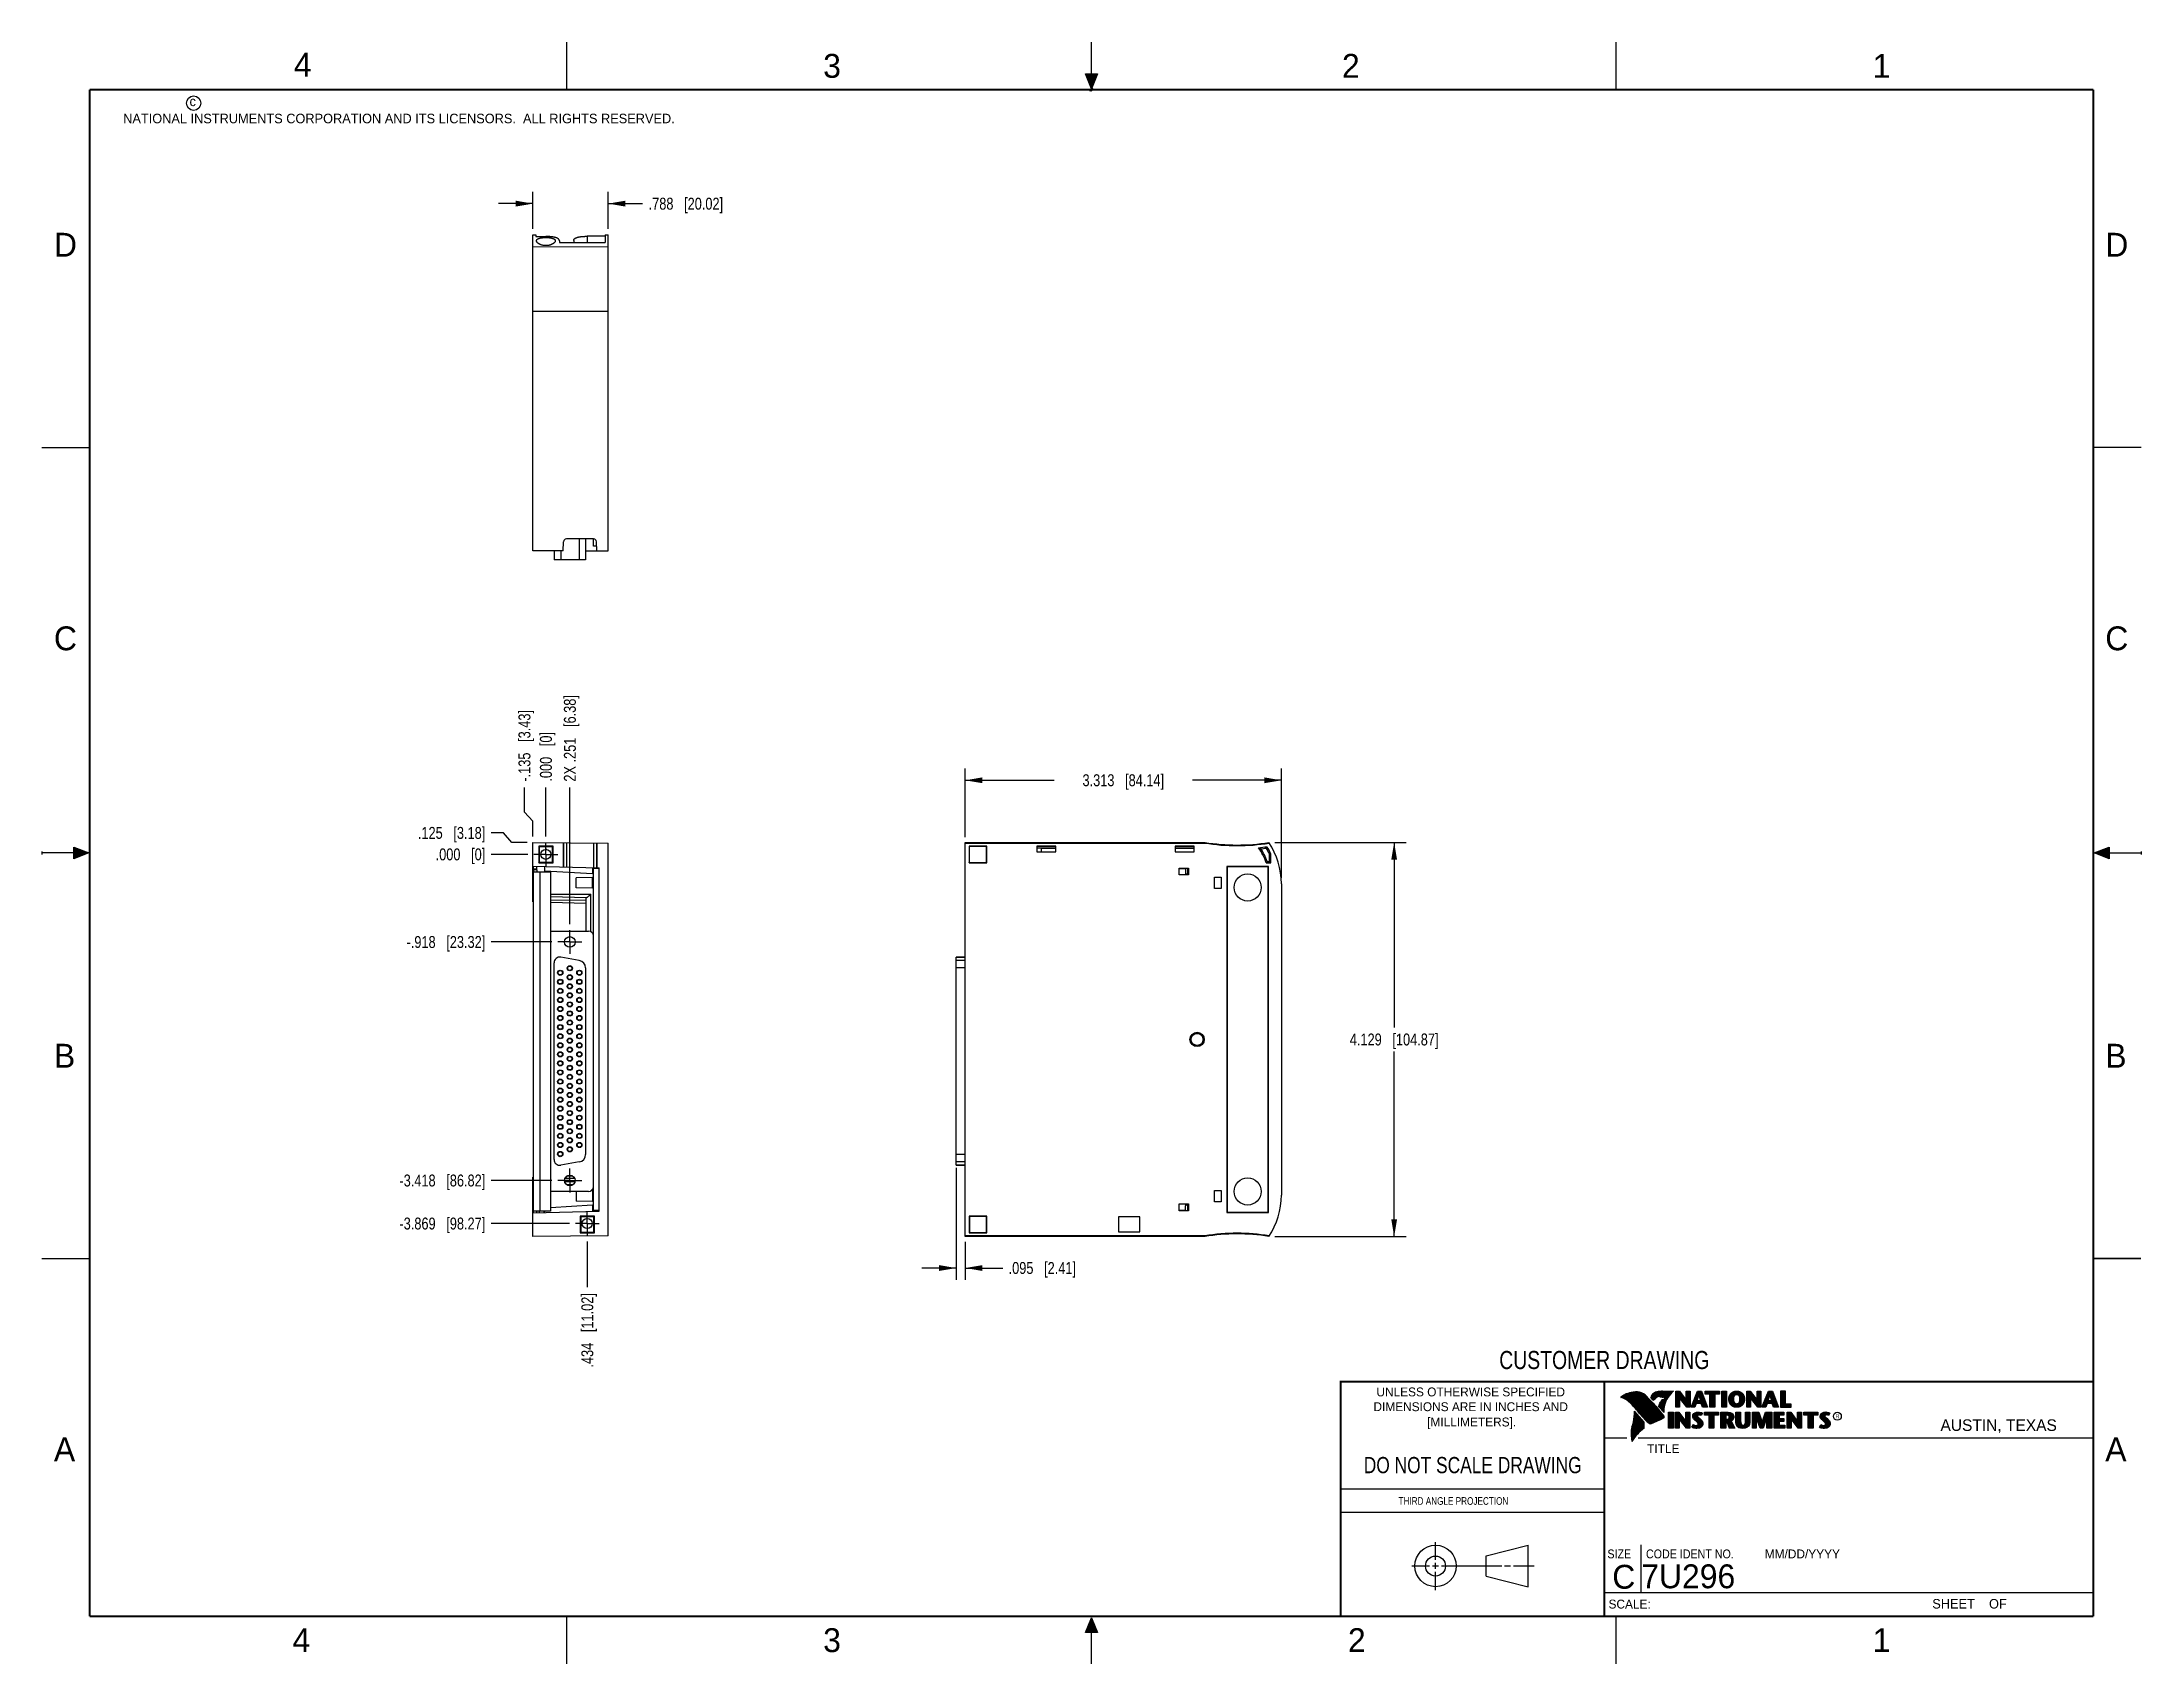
# Model space of a CAD drawing. Header units: inches. Extents: x 0 to 22, y 0 to 17.
import ezdxf

# ---------------------------------------------------------------- set-up
doc = ezdxf.new("R2010")
doc.units = ezdxf.units.IN
doc.header["$LTSCALE"] = 1.21
doc.header["$MEASUREMENT"] = 0
doc.linetypes.add('CENTER', pattern=[0.6, 0.375, -0.075, 0.075, -0.075])
doc.layers.get('0').update_dxf_attribs({"linetype": 'CONTINUOUS'})
doc.layers.add('02___PRT_ALL_AXES', color=7, linetype='CONTINUOUS')
doc.layers.add('DIMENSIONS', color=7, linetype='CONTINUOUS')
doc.styles.get("Standard").update_dxf_attribs({"font": 'txt', "width": 0.8})
doc.styles.add('TEXTSTYLE_2', font='txt')
doc.styles.add('TEXTSTYLE_3', font='txt', dxfattribs={"width": 0.9})
doc.dimstyles.new('DIMSTYLE_1', dxfattribs={"dimtxt": 0.125, "dimasz": 0.18, "dimexe": 0.18, "dimexo": 0.0625, "dimgap": 0.09, "dimtad": 0, "dimtih": 1, "dimtoh": 1, "dimdec": 3, "dimzin": 4, "dimdsep": 46, "dimtxsty": 'STANDARD', "dimblk": '_FILLED', "dimblk1": '_FILLED', "dimblk2": '_FILLED', "dimcen": 0.09, "dimadec": 0, "dimazin": 0, "dimtp": 0.01, "dimtm": 0.01, "dimtfac": 1, "dimtdec": 3, "dimtofl": 0, "dimtmove": 0, "dimatfit": 3, "dimldrblk": '_FILLED', "dimfxl": 1, "dimtolj": 1, "dimtzin": 4, "dimarcsym": 0})
doc.dimstyles.new('DIMSTYLE_2', dxfattribs={"dimtxt": 0.125, "dimasz": 0.18, "dimexe": 0.18, "dimexo": 0.0625, "dimgap": 0.09, "dimtad": 0, "dimtih": 1, "dimtoh": 1, "dimdec": 3, "dimzin": 4, "dimdsep": 46, "dimtxsty": 'STANDARD', "dimblk": '_FILLED', "dimblk1": '_FILLED', "dimblk2": '_FILLED', "dimcen": 0.09, "dimadec": 0, "dimazin": 0, "dimtp": 0.01, "dimtm": 0.01, "dimtfac": 1, "dimtdec": 3, "dimtofl": 0, "dimtmove": 0, "dimatfit": 3, "dimldrblk": '_FILLED', "dimfxl": 1, "dimtolj": 1, "dimtzin": 4, "dimarcsym": 0})

msp = doc.modelspace()

# ---------------------------------------------------------------- texts
at = {"color": 2, "linetype": 'CONTINUOUS', "line_spacing_factor": 0.9}
for s, insert, char_height, width, attachment_point, style in [('4', (2.64, 16.8869), 0.25, 0.25, 1, 'TEXTSTYLE_2'), ('3', (8.1875, 16.875), 0.25, 0.25, 1, 'TEXTSTYLE_2'), ('2', (13.625, 16.875), 0.25, 0.25, 1, 'TEXTSTYLE_2'), ('1', (19.1875, 16.875), 0.25, 0.25, 1, 'TEXTSTYLE_2'), ('c', (1.5463, 16.428), 0.1, 0.1, 1, 'TEXTSTYLE_2'), ('NATIONAL INSTRUMENTS CORPORATION AND ITS LICENSORS.  ALL RIGHTS RESERVED.', (0.851, 16.2482), 0.1, 7.3, 1, 'TEXTSTYLE_2'), ('D', (0.125, 15), 0.25, 0.25, 1, 'TEXTSTYLE_2'), ('D', (21.625, 15), 0.25, 0.25, 1, 'TEXTSTYLE_2'), ('C', (0.125, 10.875), 0.25, 0.25, 1, 'TEXTSTYLE_2'), ('C', (21.625, 10.875), 0.25, 0.25, 1, 'TEXTSTYLE_2'), ('B', (0.125, 6.5), 0.25, 0.25, 1, 'TEXTSTYLE_2'), ('B', (21.625, 6.5), 0.25, 0.25, 1, 'TEXTSTYLE_2'), ('UNLESS OTHERWISE SPECIFIED', (14.9742, 2.8979), 0.093, 2.418, 2, 'TEXTSTYLE_2'), ('DIMENSIONS ARE IN INCHES AND', (14.9742, 2.7431), 0.093, 2.604, 2, 'TEXTSTYLE_2'), ('[MILLIMETERS].', (14.9844, 2.5829), 0.093, 1.302, 2, 'TEXTSTYLE_2'), ('R', (18.7972, 2.6166), 0.0418, 0.041753, 1, 'TEXTSTYLE_2'), ('AUSTIN, TEXAS', (19.898, 2.5642), 0.121576, 1.580488, 1, 'TEXTSTYLE_2'), ('A', (0.125, 2.375), 0.25, 0.25, 1, 'TEXTSTYLE_2'), ('TITLE', (16.8235, 2.303), 0.093, 0.465, 1, 'TEXTSTYLE_2'), ('A', (21.625, 2.375), 0.25, 0.25, 1, 'TEXTSTYLE_2'), ('SIZE', (16.407, 1.2002), 0.093, 0.3348, 1, 'TEXTSTYLE_3'), ('CODE IDENT NO.', (16.8114, 1.2002), 0.093, 1.1718, 1, 'TEXTSTYLE_3'), ('MM/DD/YYYY', (18.0565, 1.2002), 0.093, 0.93, 1, 'TEXTSTYLE_2'), ('SCALE:', (16.4187, 0.6745), 0.093, 0.558, 1, 'TEXTSTYLE_2'), ('SHEET    OF', (19.8121, 0.6815), 0.1, 1.1, 1, 'TEXTSTYLE_2'), ('4', (2.625, 0.375), 0.25, 0.25, 1, 'TEXTSTYLE_2'), ('3', (8.1875, 0.375), 0.25, 0.25, 1, 'TEXTSTYLE_2'), ('2', (13.6875, 0.375), 0.25, 0.25, 1, 'TEXTSTYLE_2'), ('1', (19.1875, 0.375), 0.25, 0.25, 1, 'TEXTSTYLE_2')]:
    msp.add_mtext(s, dxfattribs=dict(at, insert=insert, char_height=char_height, width=width, attachment_point=attachment_point, style=style))
at = {"color": 7, "linetype": 'CONTINUOUS', "attachment_point": 2, "line_spacing_factor": 0.9}
for s, insert, char_height, width in [('CUSTOMER DRAWING', (16.3742, 3.2811), 0.19, 2.432), ('DO NOT SCALE DRAWING', (14.9953, 2.1698), 0.17, 2.72)]:
    msp.add_mtext(s, dxfattribs=dict(at, insert=insert, char_height=char_height, width=width))
at = {"color": 2, "linetype": 'CONTINUOUS', "insert": (14.2178, 1.7486), "char_height": 0.08, "width": 1.408, "attachment_point": 1, "line_spacing_factor": 0.9}
msp.add_mtext('THIRD ANGLE PROJECTION', dxfattribs=at)
at = {"color": 7, "linetype": 'CONTINUOUS', "char_height": 0.25, "line_spacing_factor": 0.9, "style": 'TEXTSTYLE_2'}
for s, insert, width, attachment_point in [('C', (16.5785, 1.0393), 0.25, 2), ('7U296', (16.7614, 1.0441), 1.25, 1)]:
    msp.add_mtext(s, dxfattribs=dict(at, insert=insert, width=width, attachment_point=attachment_point))

# ---------------------------------------------------------------- blocks, each defined once
blk = doc.blocks.new('_FILLED')
at = {"color": 0, "linetype": 'BYBLOCK'}
blk.add_solid([(0, 0), (-1, 0.17), (-1, -0.17)], dxfattribs=at)
blk = doc.blocks.new('*D0')
at = {"layer": 'DIMENSIONS', "color": 2, "linetype": 'CONTINUOUS'}
for p, q in [((9.582, 5.199), (9.582, 4.025)), ((9.677, 4.425), (9.677, 4.025)), ((9.582, 4.15), (9.222, 4.15)), ((9.677, 4.15), (10.069, 4.15))]:
    blk.add_line(p, q, dxfattribs=at)
at = {"layer": 'DIMENSIONS', "color": 2, "linetype": 'CONTINUOUS', "xscale": 0.18, "yscale": 0.18, "zscale": 0.18}
blk.add_blockref('_FILLED', (9.582, 4.15), dxfattribs=at)
at = {"layer": 'DIMENSIONS', "color": 2, "linetype": 'CONTINUOUS', "xscale": 0.18, "yscale": 0.18, "zscale": 0.18, "rotation": 180}
blk.add_blockref('_FILLED', (9.677, 4.15), dxfattribs=at)
at = {"layer": 'DIMENSIONS', "color": 2, "linetype": 'CONTINUOUS', "insert": (10.131, 4.213), "char_height": 0.125, "width": 1.125, "attachment_point": 1, "line_spacing_factor": 0.9}
blk.add_mtext('.095{\\Ftxt.shx;\\W1.000000;\\H0.125000; }[2.41]', dxfattribs=at)
blk = doc.blocks.new('*D1')
at = {"layer": 'DIMENSIONS', "color": 2, "linetype": 'CONTINUOUS'}
for p, q in [((9.677, 8.667), (9.677, 9.387)), ((9.677, 9.262), (10.608, 9.262)), ((12.99, 9.262), (12.058, 9.262)), ((12.99, 8.24), (12.99, 9.387))]:
    blk.add_line(p, q, dxfattribs=at)
at = {"layer": 'DIMENSIONS', "color": 2, "linetype": 'CONTINUOUS', "xscale": 0.18, "yscale": 0.18, "zscale": 0.18, "rotation": 180}
blk.add_blockref('_FILLED', (9.677, 9.262), dxfattribs=at)
at = {"layer": 'DIMENSIONS', "color": 2, "linetype": 'CONTINUOUS', "xscale": 0.18, "yscale": 0.18, "zscale": 0.18}
blk.add_blockref('_FILLED', (12.99, 9.262), dxfattribs=at)
at = {"layer": 'DIMENSIONS', "color": 2, "linetype": 'CONTINUOUS', "insert": (11.333, 9.325), "char_height": 0.125, "width": 1.325, "attachment_point": 2, "line_spacing_factor": 0.9}
blk.add_mtext('3.313{\\Ftxt.shx;\\W1.000000;\\H0.125000; }[84.14]', dxfattribs=at)
blk = doc.blocks.new('*D2')
at = {"layer": 'DIMENSIONS', "color": 2, "linetype": 'CONTINUOUS'}
for p, q in [((12.921, 8.61), (14.297, 8.61)), ((14.172, 8.61), (14.172, 6.671)), ((14.172, 4.481), (14.172, 6.421)), ((12.921, 4.481), (14.297, 4.481))]:
    blk.add_line(p, q, dxfattribs=at)
at = {"layer": 'DIMENSIONS', "color": 2, "linetype": 'CONTINUOUS', "xscale": 0.18, "yscale": 0.18, "zscale": 0.18}
for p, rotation in [((14.172, 8.61), 90), ((14.172, 4.481), 270)]:
    blk.add_blockref('_FILLED', p, dxfattribs=dict(at, rotation=rotation))
at = {"layer": 'DIMENSIONS', "color": 2, "linetype": 'CONTINUOUS', "insert": (14.172, 6.608), "char_height": 0.125, "width": 1.425, "attachment_point": 2, "line_spacing_factor": 0.9}
blk.add_mtext('4.129{\\Ftxt.shx;\\W1.000000;\\H0.125000; }[104.87]', dxfattribs=at)
blk = doc.blocks.new('*D3')
at = {"layer": 'DIMENSIONS', "color": 2, "linetype": 'CONTINUOUS'}
for p, q in [((5.146, 15.042), (5.146, 15.431)), ((5.934, 15.042), (5.934, 15.431)), ((5.146, 15.306), (4.786, 15.306)), ((5.934, 15.306), (6.295, 15.306))]:
    blk.add_line(p, q, dxfattribs=at)
at = {"layer": 'DIMENSIONS', "color": 2, "linetype": 'CONTINUOUS', "xscale": 0.18, "yscale": 0.18, "zscale": 0.18}
blk.add_blockref('_FILLED', (5.146, 15.306), dxfattribs=at)
at = {"layer": 'DIMENSIONS', "color": 2, "linetype": 'CONTINUOUS', "xscale": 0.18, "yscale": 0.18, "zscale": 0.18, "rotation": 180}
blk.add_blockref('_FILLED', (5.934, 15.306), dxfattribs=at)
at = {"layer": 'DIMENSIONS', "color": 2, "linetype": 'CONTINUOUS', "insert": (6.358, 15.368), "char_height": 0.125, "width": 1.225, "attachment_point": 1, "line_spacing_factor": 0.9}
blk.add_mtext('.788{\\Ftxt.shx;\\W1.000000;\\H0.125000; }[20.02]', dxfattribs=at)
blk = doc.blocks.new('*D4')
at = {"layer": 'DIMENSIONS', "color": 2, "linetype": 'CONTINUOUS'}
for p, q in [((4.838, 8.711), (4.709, 8.711)), ((4.923, 8.611), (4.838, 8.711)), ((5.084, 8.611), (4.923, 8.611))]:
    blk.add_line(p, q, dxfattribs=at)
at = {"layer": 'DIMENSIONS', "color": 2, "linetype": 'CONTINUOUS', "insert": (4.646, 8.773), "char_height": 0.125, "width": 1.125, "attachment_point": 3, "line_spacing_factor": 0.9}
blk.add_mtext('.125{\\Ftxt.shx;\\W1.000000;\\H0.125000; }[3.18]', dxfattribs=at)
blk = doc.blocks.new('*D5')
at = {"layer": 'DIMENSIONS', "color": 2, "linetype": 'CONTINUOUS'}
blk.add_line((5.344, 7.568), (4.709, 7.568), dxfattribs=at)
at = {"layer": 'DIMENSIONS', "color": 2, "linetype": 'CONTINUOUS', "insert": (4.646, 7.63), "char_height": 0.125, "width": 1.325, "attachment_point": 3, "line_spacing_factor": 0.9}
blk.add_mtext('-.918{\\Ftxt.shx;\\W1.000000;\\H0.125000; }[23.32]', dxfattribs=at)
blk = doc.blocks.new('*D6')
at = {"layer": 'DIMENSIONS', "color": 2, "linetype": 'CONTINUOUS'}
blk.add_line((5.344, 5.068), (4.709, 5.068), dxfattribs=at)
at = {"layer": 'DIMENSIONS', "color": 2, "linetype": 'CONTINUOUS', "insert": (4.646, 5.13), "char_height": 0.125, "width": 1.425, "attachment_point": 3, "line_spacing_factor": 0.9}
blk.add_mtext('-3.418{\\Ftxt.shx;\\W1.000000;\\H0.125000; }[86.82]', dxfattribs=at)
blk = doc.blocks.new('*D7')
at = {"layer": 'DIMENSIONS', "color": 2, "linetype": 'CONTINUOUS'}
blk.add_line((5.527, 4.617), (4.709, 4.617), dxfattribs=at)
at = {"layer": 'DIMENSIONS', "color": 2, "linetype": 'CONTINUOUS', "insert": (4.646, 4.679), "char_height": 0.125, "width": 1.425, "attachment_point": 3, "line_spacing_factor": 0.9}
blk.add_mtext('-3.869{\\Ftxt.shx;\\W1.000000;\\H0.125000; }[98.27]', dxfattribs=at)
blk = doc.blocks.new('*D8')
at = {"layer": 'DIMENSIONS', "color": 2, "linetype": 'CONTINUOUS'}
blk.add_line((5.093, 8.486), (4.709, 8.486), dxfattribs=at)
at = {"layer": 'DIMENSIONS', "color": 2, "linetype": 'CONTINUOUS', "insert": (4.646, 8.548), "char_height": 0.125, "width": 0.825, "attachment_point": 3, "line_spacing_factor": 0.9}
blk.add_mtext('.000{\\Ftxt.shx;\\W1.000000;\\H0.125000; }[0]', dxfattribs=at)
blk = doc.blocks.new('*D9')
at = {"layer": 'DIMENSIONS', "color": 2, "linetype": 'CONTINUOUS'}
for p, q in [((5.056, 8.927), (5.056, 9.185)), ((5.146, 8.833), (5.056, 8.927)), ((5.146, 8.674), (5.146, 8.833))]:
    blk.add_line(p, q, dxfattribs=at)
at = {"layer": 'DIMENSIONS', "color": 2, "linetype": 'CONTINUOUS', "insert": (4.994, 9.248), "char_height": 0.125, "width": 1.225, "attachment_point": 1, "rotation": 90, "line_spacing_factor": 0.9}
blk.add_mtext('-.135{\\Ftxt.shx;\\W1.000000;\\H0.125000; }[3.43]', dxfattribs=at)
blk = doc.blocks.new('*D10')
at = {"layer": 'DIMENSIONS', "color": 2, "linetype": 'CONTINUOUS'}
blk.add_line((5.532, 7.755), (5.532, 9.185), dxfattribs=at)
at = {"layer": 'DIMENSIONS', "color": 2, "linetype": 'CONTINUOUS', "insert": (5.47, 9.248), "char_height": 0.125, "width": 1.425, "attachment_point": 1, "rotation": 90, "line_spacing_factor": 0.9}
blk.add_mtext('2X .251{\\Ftxt.shx;\\W1.000000;\\H0.125000; }[6.38]', dxfattribs=at)
blk = doc.blocks.new('*D11')
at = {"layer": 'DIMENSIONS', "color": 2, "linetype": 'CONTINUOUS'}
blk.add_line((5.715, 4.429), (5.715, 3.949), dxfattribs=at)
at = {"layer": 'DIMENSIONS', "color": 2, "linetype": 'CONTINUOUS', "insert": (5.653, 3.887), "char_height": 0.125, "width": 1.225, "attachment_point": 3, "rotation": 90, "line_spacing_factor": 0.9}
blk.add_mtext('.434{\\Ftxt.shx;\\W1.000000;\\H0.125000; }[11.02]', dxfattribs=at)
blk = doc.blocks.new('*D12')
at = {"layer": 'DIMENSIONS', "color": 2, "linetype": 'CONTINUOUS'}
blk.add_line((5.281, 8.673), (5.281, 9.185), dxfattribs=at)
at = {"layer": 'DIMENSIONS', "color": 2, "linetype": 'CONTINUOUS', "insert": (5.219, 9.248), "char_height": 0.125, "width": 0.825, "attachment_point": 1, "rotation": 90, "line_spacing_factor": 0.9}
blk.add_mtext('.000{\\Ftxt.shx;\\W1.000000;\\H0.125000; }[0]', dxfattribs=at)

# ---------------------------------------------------------------- dimensions: what is measured, and where the dimension line sits
at = {"layer": 'DIMENSIONS', "color": 2, "linetype": 'CONTINUOUS'}
for base, p1, p2, picture, middle in [((5.934, 15.3057), (5.146, 15.042), (5.934, 15.042), '*D3', (6.9701, 15.3057)), ((12.9895651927, 9.2624120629), (9.6770651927, 8.6666653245), (12.9895651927, 8.2401930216), '*D1', (11.1833151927, 9.2624120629))]:
    dim = msp.add_linear_dim(base=base, p1=p1, p2=p2, dimstyle='DIMSTYLE_1', dxfattribs=at)
    dim.commit()
    dim.dimension.update_dxf_attribs({"geometry": picture, "text_midpoint": middle, "dimtype": 160})
for feature_location, offset, dtype, origin, text, picture, middle in [((5.532, 7.7554), (0, 1.4297), 1, (5.281, 8.6108), '2X <>', '*D10', (5.532, 9.9601)), ((5.146, 8.6735), (-0.0898, 0.5115), 0, (5.281, 8.6108), '-<>', '*D9', (5.0562, 9.8601)), ((5.3444, 5.0678), (-0.6359, 0), 0, (5.1559, 8.4857), '-<>', '*D6', (3.6835, 5.0678)), ((5.5274, 4.6167), (-0.8189, 0), 0, (5.1559, 8.4857), '-<>', '*D7', (3.6835, 4.6167)), ((5.3444, 7.5678), (-0.6359, 0), 0, (5.1559, 8.4857), '-<>', '*D5', (3.7835, 7.5678))]:
    dim = msp.add_ordinate_dim(feature_location=feature_location, offset=offset, dtype=dtype, origin=origin, text=text, dimstyle='DIMSTYLE_2', dxfattribs=at)
    dim.commit()
    dim.dimension.update_dxf_attribs({"geometry": picture, "text_midpoint": middle})
for feature_location, offset, dtype, origin, picture, middle in [((5.2810084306, 8.6732930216), (0, 0.5117784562), 1, (5.2810084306, 8.6107930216), '*D12', (5.2810084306, 9.6600714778)), ((5.0835, 8.611), (-0.375, 0.0996), 0, (5.1559, 8.4857), '*D4', (3.8335, 8.7107)), ((5.0934084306, 8.4856930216), (-0.3849, 0), 0, (5.1559084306, 8.4856930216), '*D8', (3.9835084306, 8.4856930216)), ((5.715, 4.4291), (0, -0.48), 1, (5.281, 8.4857), '*D11', (5.8494, 3.0506))]:
    dim = msp.add_ordinate_dim(feature_location=feature_location, offset=offset, dtype=dtype, origin=origin, dimstyle='DIMSTYLE_2', dxfattribs=at)
    dim.commit()
    dim.dimension.update_dxf_attribs({"geometry": picture, "text_midpoint": middle})
for base, p1, p2, angle, picture, middle in [((14.1716, 4.4814), (12.9209, 8.61), (12.9209, 4.4814), 270, '*D2', (14.0216, 6.5457)), ((9.5821, 4.1505), (9.6771, 4.4247), (9.5821, 5.1993), 180, '*D0', (10.6936, 4.1505))]:
    dim = msp.add_linear_dim(base=base, p1=p1, p2=p2, angle=angle, dimstyle='DIMSTYLE_1', dxfattribs=at)
    dim.commit()
    dim.dimension.update_dxf_attribs({"geometry": picture, "text_midpoint": middle, "dimtype": 160})

# ---------------------------------------------------------------- hatches: boundary and pattern name
at = {"linetype": 'CONTINUOUS'}
for points in [[(11, 16.51), (10.9375, 16.6663), (11.0625, 16.6663)], [(0.3337, 8.5625), (0.49, 8.5), (0.3337, 8.4375)], [(21.6663, 8.5625), (21.6663, 8.4375), (21.51, 8.5)], [(10.9375, 0.3287), (11, 0.485), (11.0625, 0.3287)]]:
    msp.add_hatch(color=2, dxfattribs=at).paths.add_polyline_path(points)

# ---------------------------------------------------------------- linework, layer by layer
at = {"color": 2, "linetype": 'CONTINUOUS'}
for p, q in [((5.5, 16.5), (5.5, 17)), ((11, 16.485), (11, 17)), ((16.5, 16.5), (16.5, 17)), ((11, 16.51), (10.9375, 16.6663)), ((10.9375, 16.6663), (11.0625, 16.6663)), ((11.015, 16.515), (10.985, 16.485)), ((10.985, 16.485), (11, 16.515)), ((11.0625, 16.6663), (11, 16.51)), ((11, 16.485), (11.015, 16.515)), ((0, 12.75), (0.5, 12.75)), ((22, 12.75), (21.5, 12.75)), ((0, 8.515), (0, 8.485)), ((0.49, 8.5), (0, 8.5)), ((0.3337, 8.4375), (0.3337, 8.5625)), ((0.3337, 8.5625), (0.49, 8.5)), ((0.49, 8.5), (0.3337, 8.4375)), ((21.51, 8.5), (21.6663, 8.5625)), ((21.51, 8.5), (22, 8.5)), ((21.6663, 8.4375), (21.51, 8.5)), ((21.6663, 8.5625), (21.6663, 8.4375)), ((22, 8.515), (22, 8.485)), ((0, 4.25), (0.5, 4.25)), ((16.375, 2.96), (21.5, 2.96)), ((16.5578, 2.796), (16.5578, 2.7989)), ((16.5646, 2.7936), (16.5646, 2.8033)), ((16.5714, 2.7909), (16.5714, 2.8075)), ((16.5782, 2.788), (16.5782, 2.8116)), ((16.5851, 2.7849), (16.5851, 2.8154)), ((16.5919, 2.7815), (16.5919, 2.819)), ((16.5987, 2.7778), (16.5987, 2.8221)), ((16.6055, 2.7738), (16.6055, 2.8249)), ((16.6124, 2.7696), (16.6124, 2.8276)), ((16.6192, 2.765), (16.6192, 2.8301)), ((16.626, 2.7601), (16.626, 2.8325)), ((16.6329, 2.7549), (16.6329, 2.8347)), ((16.6397, 2.7492), (16.6397, 2.8367)), ((16.6465, 2.7431), (16.6465, 2.8386)), ((16.6533, 2.7366), (16.6533, 2.8403)), ((16.6602, 2.7295), (16.6602, 2.8419)), ((16.667, 2.7221), (16.667, 2.8435)), ((16.6738, 2.7146), (16.6738, 2.8449)), ((16.6806, 2.707), (16.6806, 2.8459)), ((16.6875, 2.6995), (16.6875, 2.8467)), ((16.7939, 2.533), (16.6919, 2.6489)), ((16.6943, 2.6918), (16.6943, 2.8472)), ((16.7011, 2.6841), (16.7011, 2.8474)), ((16.708, 2.6764), (16.708, 2.8474)), ((16.7148, 2.6685), (16.7148, 2.847)), ((16.7216, 2.6607), (16.7216, 2.8465)), ((16.7284, 2.6527), (16.7284, 2.8456)), ((16.7353, 2.6447), (16.7353, 2.8445)), ((16.7421, 2.6366), (16.7421, 2.8431)), ((16.7489, 2.6285), (16.7489, 2.8417)), ((16.7557, 2.6204), (16.7557, 2.84)), ((16.7626, 2.6125), (16.7626, 2.8378)), ((16.7694, 2.6046), (16.7694, 2.8352)), ((16.7762, 2.5968), (16.7762, 2.8321)), ((16.7831, 2.5891), (16.7831, 2.8284)), ((16.7899, 2.5815), (16.7899, 2.8242)), ((16.7967, 2.5739), (16.7967, 2.8193)), ((16.8035, 2.5665), (16.8035, 2.8136)), ((16.8104, 2.5591), (16.8104, 2.807)), ((16.8172, 2.5519), (16.8172, 2.7996)), ((16.824, 2.5447), (16.824, 2.7924)), ((16.8308, 2.5375), (16.8308, 2.7853)), ((16.8377, 2.5314), (16.8377, 2.7781)), ((16.8445, 2.5262), (16.8445, 2.7709)), ((16.8513, 2.523), (16.8513, 2.7637)), ((16.8581, 2.5224), (16.8581, 2.7565)), ((16.8864, 2.7664), (16.8632, 2.7937)), ((16.865, 2.5241), (16.865, 2.7493)), ((16.8877, 2.7723), (16.8682, 2.7952)), ((16.8718, 2.791), (16.8718, 2.8085)), ((16.8718, 2.527), (16.8718, 2.7421)), ((16.8786, 2.783), (16.8786, 2.8206)), ((16.8786, 2.5298), (16.8786, 2.7348)), ((16.8855, 2.7749), (16.8855, 2.8281)), ((16.8855, 2.5327), (16.8855, 2.727)), ((16.8923, 2.7747), (16.8923, 2.8335)), ((16.8923, 2.5356), (16.8923, 2.7187)), ((16.8991, 2.7788), (16.8991, 2.8375)), ((16.8991, 2.5385), (16.8991, 2.7104)), ((16.9059, 2.7837), (16.9059, 2.8408)), ((16.9059, 2.5415), (16.9059, 2.7022)), ((16.9128, 2.7896), (16.9128, 2.8436)), ((16.9128, 2.5446), (16.9128, 2.6939)), ((16.9196, 2.7966), (16.9196, 2.8459)), ((16.9196, 2.5477), (16.9196, 2.6856)), ((16.9264, 2.8018), (16.9264, 2.8477)), ((16.9264, 2.5508), (16.9264, 2.6774)), ((16.9332, 2.8053), (16.9332, 2.849)), ((16.9332, 2.554), (16.9332, 2.6691)), ((16.9401, 2.8077), (16.9401, 2.8499)), ((16.9401, 2.5573), (16.9401, 2.6608)), ((16.9616, 2.6797), (16.9434, 2.7005)), ((16.9469, 2.8082), (16.9469, 2.8509)), ((16.9469, 2.5606), (16.9469, 2.6526)), ((16.9653, 2.6828), (16.9492, 2.7013)), ((16.9537, 2.8069), (16.9537, 2.8518)), ((16.9537, 2.696), (16.9537, 2.7109)), ((16.9537, 2.5639), (16.9537, 2.6443)), ((16.9606, 2.8048), (16.9606, 2.8525)), ((16.9606, 2.6882), (16.9606, 2.7266)), ((16.9674, 2.8034), (16.9674, 2.8531)), ((16.9674, 2.6802), (16.9674, 2.7444)), ((16.9742, 2.8027), (16.9742, 2.8536)), ((16.9742, 2.672), (16.9742, 2.7568)), ((16.981, 2.8023), (16.981, 2.854)), ((16.981, 2.664), (16.981, 2.7634)), ((16.9838, 2.8589), (17.0997, 2.8607)), ((16.9839, 2.8541), (17.087, 2.8557)), ((16.9879, 2.802), (16.9879, 2.8542)), ((16.9879, 2.6563), (16.9879, 2.7665)), ((16.999, 2.637), (16.9946, 2.6418)), ((16.9947, 2.8019), (16.9947, 2.8543)), ((16.9947, 2.6748), (16.9947, 2.7683)), ((17.0015, 2.8005), (17.0015, 2.8544)), ((17.0015, 2.7195), (17.0015, 2.7694)), ((17.0083, 2.7963), (17.0083, 2.8545)), ((17.0083, 2.7388), (17.0083, 2.7698)), ((17.0152, 2.755), (17.0152, 2.8546)), ((17.022, 2.7691), (17.022, 2.8547)), ((17.0288, 2.7817), (17.0288, 2.8548)), ((17.0357, 2.7931), (17.0357, 2.8549)), ((17.0425, 2.8035), (17.0425, 2.855)), ((17.0493, 2.8131), (17.0493, 2.8551)), ((17.0561, 2.822), (17.0561, 2.8552)), ((17.063, 2.8303), (17.063, 2.8553)), ((17.0698, 2.8381), (17.0698, 2.8554)), ((17.0766, 2.8454), (17.0766, 2.8555)), ((17.1243, 2.8592), (17.1609, 2.8592)), ((17.1243, 2.6915), (17.1243, 2.8592)), ((17.1637, 2.6915), (17.1243, 2.6915)), ((17.1291, 2.8543), (17.1585, 2.8543)), ((17.1291, 2.6963), (17.1291, 2.8543)), ((17.1589, 2.6963), (17.1291, 2.6963)), ((17.1381, 2.6963), (17.1381, 2.8543)), ((17.1447, 2.6963), (17.1447, 2.8543)), ((17.1514, 2.6963), (17.1514, 2.8543)), ((17.1589, 2.8042), (17.1581, 2.8543)), ((17.1585, 2.8543), (17.2383, 2.7492)), ((17.2418, 2.6963), (17.1589, 2.8042)), ((17.1589, 2.8042), (17.1589, 2.6963)), ((17.1609, 2.8592), (17.2334, 2.7636)), ((17.2395, 2.6915), (17.1637, 2.7899)), ((17.1637, 2.7899), (17.1637, 2.6915)), ((17.1648, 2.7965), (17.1648, 2.8461)), ((17.1714, 2.7879), (17.1714, 2.8373)), ((17.1781, 2.7792), (17.1781, 2.8285)), ((17.1848, 2.7705), (17.1848, 2.8197)), ((17.1915, 2.7618), (17.1915, 2.8109)), ((17.1981, 2.7531), (17.1981, 2.8021)), ((17.2048, 2.7445), (17.2048, 2.7933)), ((17.2115, 2.7358), (17.2115, 2.7845)), ((17.2182, 2.7271), (17.2182, 2.7757)), ((17.2248, 2.7184), (17.2248, 2.7669)), ((17.2315, 2.7098), (17.2315, 2.7581)), ((17.2334, 2.8592), (17.2732, 2.8592)), ((17.2334, 2.7636), (17.2334, 2.8592)), ((17.2382, 2.7011), (17.2383, 2.7492)), ((17.2383, 2.8543), (17.2684, 2.8543)), ((17.2383, 2.7492), (17.2383, 2.8543)), ((17.2732, 2.6915), (17.2395, 2.6915)), ((17.2684, 2.6963), (17.2418, 2.6963)), ((17.2449, 2.6963), (17.2449, 2.8543)), ((17.2515, 2.6963), (17.2515, 2.8543)), ((17.2582, 2.6963), (17.2582, 2.8543)), ((17.2649, 2.6963), (17.2649, 2.8543)), ((17.2684, 2.8543), (17.2684, 2.6963)), ((17.2732, 2.8592), (17.2732, 2.6915)), ((17.2831, 2.6915), (17.3516, 2.8591)), ((17.3228, 2.6915), (17.2831, 2.6915)), ((17.2903, 2.6964), (17.3548, 2.8542)), ((17.3195, 2.6964), (17.2903, 2.6964)), ((17.2983, 2.6964), (17.2983, 2.7158)), ((17.3049, 2.6964), (17.3049, 2.7322)), ((17.3116, 2.6964), (17.3116, 2.7485)), ((17.3183, 2.6964), (17.3183, 2.7648)), ((17.3356, 2.7364), (17.3195, 2.6964)), ((17.3388, 2.7316), (17.3228, 2.6915)), ((17.325, 2.7101), (17.325, 2.7812)), ((17.3316, 2.7267), (17.3316, 2.7975)), ((17.394, 2.7364), (17.3356, 2.7364)), ((17.3383, 2.7364), (17.3383, 2.8138)), ((17.3905, 2.7316), (17.3388, 2.7316)), ((17.3409, 2.7533), (17.3624, 2.8228)), ((17.389, 2.7533), (17.3409, 2.7533)), ((17.345, 2.7666), (17.345, 2.8302)), ((17.345, 2.7364), (17.345, 2.7533)), ((17.3475, 2.7581), (17.3659, 2.8179)), ((17.3827, 2.7581), (17.3475, 2.7581)), ((17.3516, 2.8591), (17.3938, 2.8591)), ((17.3517, 2.7882), (17.3517, 2.8465)), ((17.3517, 2.7364), (17.3517, 2.7533)), ((17.3548, 2.8542), (17.3905, 2.8542)), ((17.3583, 2.8098), (17.3583, 2.8542)), ((17.3583, 2.7364), (17.3583, 2.7533)), ((17.3624, 2.8228), (17.3701, 2.8228)), ((17.365, 2.8228), (17.365, 2.8542)), ((17.365, 2.7364), (17.365, 2.7533)), ((17.3659, 2.8179), (17.3664, 2.8179)), ((17.3664, 2.8179), (17.3827, 2.7581)), ((17.3701, 2.8228), (17.389, 2.7533)), ((17.3717, 2.817), (17.3717, 2.8542)), ((17.3717, 2.7364), (17.3717, 2.7533)), ((17.3784, 2.7925), (17.3784, 2.8542)), ((17.3784, 2.7364), (17.3784, 2.7533)), ((17.385, 2.7679), (17.385, 2.8542)), ((17.385, 2.7364), (17.385, 2.7533)), ((17.3905, 2.8542), (17.4504, 2.6964)), ((17.4039, 2.6915), (17.3905, 2.7316)), ((17.3917, 2.7364), (17.3917, 2.851)), ((17.3938, 2.8591), (17.4574, 2.6915)), ((17.4074, 2.6964), (17.394, 2.7364)), ((17.3984, 2.7232), (17.3984, 2.8334)), ((17.4574, 2.6915), (17.4039, 2.6915)), ((17.4051, 2.7034), (17.4051, 2.8158)), ((17.4504, 2.6964), (17.4074, 2.6964)), ((17.4118, 2.6964), (17.4118, 2.7982)), ((17.4184, 2.6964), (17.4184, 2.7806)), ((17.4251, 2.6964), (17.4251, 2.763)), ((17.4318, 2.6964), (17.4318, 2.7455)), ((17.4327, 2.8591), (17.5802, 2.8591)), ((17.4327, 2.8278), (17.4327, 2.8591)), ((17.481, 2.8278), (17.4327, 2.8278)), ((17.4375, 2.8542), (17.5753, 2.8542)), ((17.4375, 2.8327), (17.4375, 2.8542)), ((17.4859, 2.8327), (17.4375, 2.8327)), ((17.4385, 2.6964), (17.4385, 2.7279)), ((17.4451, 2.8327), (17.4451, 2.8542)), ((17.4451, 2.6964), (17.4451, 2.7103)), ((17.4518, 2.8327), (17.4518, 2.8542)), ((17.4585, 2.8327), (17.4585, 2.8542)), ((17.4652, 2.8327), (17.4652, 2.8542)), ((17.4718, 2.8327), (17.4718, 2.8542)), ((17.4785, 2.8327), (17.4785, 2.8542)), ((17.481, 2.6915), (17.481, 2.8278)), ((17.5318, 2.6915), (17.481, 2.6915)), ((17.4859, 2.8327), (17.4852, 2.8542)), ((17.4859, 2.6964), (17.4859, 2.8327)), ((17.5269, 2.6964), (17.4859, 2.6964)), ((17.4919, 2.6964), (17.4919, 2.8542)), ((17.4985, 2.6964), (17.4985, 2.8542)), ((17.5052, 2.6964), (17.5052, 2.8542)), ((17.5119, 2.6964), (17.5119, 2.8542)), ((17.5186, 2.6964), (17.5186, 2.8542)), ((17.5269, 2.8327), (17.5252, 2.8542)), ((17.5753, 2.8327), (17.5269, 2.8327)), ((17.5269, 2.8327), (17.5269, 2.6964)), ((17.5802, 2.8278), (17.5318, 2.8278)), ((17.5318, 2.8278), (17.5318, 2.6915)), ((17.5319, 2.8327), (17.5319, 2.8542)), ((17.5386, 2.8327), (17.5386, 2.8542)), ((17.5453, 2.8327), (17.5453, 2.8542)), ((17.5519, 2.8327), (17.5519, 2.8542)), ((17.5586, 2.8327), (17.5586, 2.8542)), ((17.5653, 2.8327), (17.5653, 2.8542)), ((17.572, 2.8327), (17.572, 2.8542)), ((17.5753, 2.8542), (17.5753, 2.8327)), ((17.5802, 2.8591), (17.5802, 2.8278)), ((17.6059, 2.8591), (17.6565, 2.8591)), ((17.6059, 2.6915), (17.6059, 2.8591)), ((17.6565, 2.6915), (17.6059, 2.6915)), ((17.6108, 2.8542), (17.6516, 2.8542)), ((17.6108, 2.6964), (17.6108, 2.8542)), ((17.6516, 2.6964), (17.6108, 2.6964)), ((17.6187, 2.6964), (17.6187, 2.8542)), ((17.6254, 2.6964), (17.6254, 2.8542)), ((17.632, 2.6964), (17.632, 2.8542)), ((17.6387, 2.6964), (17.6387, 2.8542)), ((17.6454, 2.6964), (17.6454, 2.8542)), ((17.6516, 2.8542), (17.6516, 2.6964)), ((17.6565, 2.8591), (17.6565, 2.6915)), ((17.6849, 2.7803), (17.6851, 2.7836)), ((17.6849, 2.7769), (17.6849, 2.7803)), ((17.6849, 2.7735), (17.6849, 2.7769)), ((17.6851, 2.7701), (17.6849, 2.7735)), ((17.6851, 2.7836), (17.6853, 2.7869)), ((17.6854, 2.7668), (17.6851, 2.7701)), ((17.6853, 2.7869), (17.6857, 2.7901)), ((17.6859, 2.7634), (17.6854, 2.7668)), ((17.6857, 2.7901), (17.6862, 2.7933)), ((17.6864, 2.76), (17.6859, 2.7634)), ((17.6862, 2.7933), (17.6868, 2.7964)), ((17.687, 2.7567), (17.6864, 2.76)), ((17.6868, 2.7964), (17.6876, 2.7995)), ((17.6878, 2.7535), (17.687, 2.7567)), ((17.6876, 2.7995), (17.6884, 2.8024)), ((17.6886, 2.7503), (17.6878, 2.7535)), ((17.6884, 2.8024), (17.6893, 2.8053)), ((17.6895, 2.7471), (17.6886, 2.7503)), ((17.6893, 2.8053), (17.6904, 2.8081)), ((17.6905, 2.7441), (17.6895, 2.7471)), ((17.6904, 2.8081), (17.6915, 2.8108)), ((17.6905, 2.7441), (17.6904, 2.8081)), ((17.6917, 2.7411), (17.6905, 2.7441)), ((17.6915, 2.8108), (17.6928, 2.8135)), ((17.6929, 2.7383), (17.6917, 2.7411)), ((17.6928, 2.8135), (17.6942, 2.8161)), ((17.6942, 2.7355), (17.6929, 2.7383)), ((17.6942, 2.8161), (17.6957, 2.8186)), ((17.6956, 2.7327), (17.6942, 2.7355)), ((17.6971, 2.7301), (17.6956, 2.7327)), ((17.6957, 2.8186), (17.6973, 2.8211)), ((17.6971, 2.7301), (17.6973, 2.8211)), ((17.6987, 2.7275), (17.6971, 2.7301)), ((17.6973, 2.8211), (17.699, 2.8236)), ((17.7003, 2.725), (17.6987, 2.7275)), ((17.699, 2.8236), (17.7008, 2.826)), ((17.7021, 2.7226), (17.7003, 2.725)), ((17.7008, 2.826), (17.7028, 2.8284)), ((17.704, 2.7203), (17.7021, 2.7226)), ((17.7028, 2.8284), (17.7048, 2.8307)), ((17.704, 2.7203), (17.7048, 2.8307)), ((17.706, 2.7181), (17.704, 2.7203)), ((17.7048, 2.8307), (17.707, 2.833)), ((17.708, 2.7159), (17.706, 2.7181)), ((17.707, 2.833), (17.7092, 2.8351)), ((17.7102, 2.7138), (17.708, 2.7159)), ((17.7092, 2.8351), (17.7114, 2.8372)), ((17.7102, 2.7138), (17.7114, 2.8372)), ((17.7124, 2.7119), (17.7102, 2.7138)), ((17.7114, 2.8372), (17.7138, 2.8392)), ((17.7147, 2.71), (17.7124, 2.7119)), ((17.7138, 2.8392), (17.7162, 2.841)), ((17.717, 2.7082), (17.7147, 2.71)), ((17.7162, 2.841), (17.7186, 2.8427)), ((17.717, 2.7082), (17.7186, 2.8427)), ((17.7195, 2.7066), (17.717, 2.7082)), ((17.7186, 2.8427), (17.721, 2.8444)), ((17.722, 2.705), (17.7195, 2.7066)), ((17.721, 2.8444), (17.7235, 2.8459)), ((17.7246, 2.7036), (17.722, 2.705)), ((17.7235, 2.8459), (17.7261, 2.8472)), ((17.7246, 2.7036), (17.7235, 2.8459)), ((17.7273, 2.7022), (17.7246, 2.7036)), ((17.7261, 2.8472), (17.7287, 2.8485)), ((17.7267, 2.7789), (17.7268, 2.7812)), ((17.7267, 2.7766), (17.7267, 2.7789)), ((17.7267, 2.7743), (17.7267, 2.7766)), ((17.7268, 2.772), (17.7267, 2.7743)), ((17.7268, 2.7812), (17.7269, 2.7835)), ((17.7269, 2.7696), (17.7268, 2.772)), ((17.7269, 2.7835), (17.727, 2.7857)), ((17.727, 2.7673), (17.7269, 2.7696)), ((17.727, 2.7857), (17.7272, 2.7879)), ((17.7272, 2.765), (17.727, 2.7673)), ((17.7272, 2.7879), (17.7274, 2.79)), ((17.7274, 2.7628), (17.7272, 2.765)), ((17.7301, 2.701), (17.7273, 2.7022)), ((17.7274, 2.79), (17.7276, 2.7921)), ((17.7277, 2.7606), (17.7274, 2.7628)), ((17.7276, 2.7921), (17.7279, 2.7941)), ((17.728, 2.7584), (17.7277, 2.7606)), ((17.7279, 2.7941), (17.7282, 2.7961)), ((17.7283, 2.7563), (17.728, 2.7584)), ((17.7282, 2.7961), (17.7286, 2.798)), ((17.7287, 2.7543), (17.7283, 2.7563)), ((17.7286, 2.798), (17.729, 2.7998)), ((17.7287, 2.8485), (17.7314, 2.8497)), ((17.7291, 2.7523), (17.7287, 2.7543)), ((17.729, 2.7998), (17.7294, 2.8016)), ((17.7295, 2.7503), (17.7291, 2.7523)), ((17.7294, 2.8016), (17.7299, 2.8034)), ((17.73, 2.7485), (17.7295, 2.7503)), ((17.7299, 2.8034), (17.7304, 2.8051)), ((17.7306, 2.7466), (17.73, 2.7485)), ((17.7301, 2.701), (17.7305, 2.7469)), ((17.733, 2.6999), (17.7301, 2.701)), ((17.7304, 2.8051), (17.7309, 2.8068)), ((17.7311, 2.7449), (17.7306, 2.7466)), ((17.7309, 2.8068), (17.7316, 2.8085)), ((17.731, 2.807), (17.7314, 2.8497)), ((17.7318, 2.7431), (17.7311, 2.7449)), ((17.7314, 2.8497), (17.7342, 2.8508)), ((17.7316, 2.8085), (17.7322, 2.8101)), ((17.7324, 2.7414), (17.7318, 2.7431)), ((17.7322, 2.8101), (17.7329, 2.8117)), ((17.7331, 2.7398), (17.7324, 2.7414)), ((17.7329, 2.8117), (17.7337, 2.8133)), ((17.736, 2.6989), (17.733, 2.6999)), ((17.7339, 2.7382), (17.7331, 2.7398)), ((17.7337, 2.8133), (17.7345, 2.8149)), ((17.7347, 2.7366), (17.7339, 2.7382)), ((17.7342, 2.8508), (17.737, 2.8517)), ((17.7345, 2.8149), (17.7354, 2.8164)), ((17.7355, 2.7351), (17.7347, 2.7366)), ((17.7354, 2.8164), (17.7364, 2.8178)), ((17.7365, 2.7337), (17.7355, 2.7351)), ((17.7391, 2.698), (17.736, 2.6989)), ((17.7364, 2.8178), (17.7374, 2.8192)), ((17.7374, 2.7323), (17.7365, 2.7337)), ((17.737, 2.8517), (17.7399, 2.8526)), ((17.7374, 2.8193), (17.737, 2.8517)), ((17.7374, 2.8192), (17.7384, 2.8206)), ((17.7385, 2.7309), (17.7374, 2.7323)), ((17.7384, 2.8206), (17.7395, 2.8218)), ((17.7388, 2.698), (17.7384, 2.7309)), ((17.7396, 2.7296), (17.7385, 2.7309)), ((17.7423, 2.6972), (17.7391, 2.698)), ((17.7395, 2.8218), (17.7407, 2.823)), ((17.7408, 2.7283), (17.7396, 2.7296)), ((17.7399, 2.8526), (17.7429, 2.8534)), ((17.7407, 2.823), (17.742, 2.8241)), ((17.742, 2.7272), (17.7408, 2.7283)), ((17.742, 2.8241), (17.7432, 2.8252)), ((17.7433, 2.7261), (17.742, 2.7272)), ((17.7456, 2.6966), (17.7423, 2.6972)), ((17.7429, 2.8534), (17.7459, 2.8541)), ((17.7432, 2.8252), (17.7446, 2.8261)), ((17.7446, 2.725), (17.7433, 2.7261)), ((17.7446, 2.8261), (17.746, 2.827)), ((17.746, 2.7241), (17.7446, 2.725)), ((17.7455, 2.8267), (17.7455, 2.854)), ((17.7455, 2.6966), (17.7455, 2.7244)), ((17.7489, 2.696), (17.7456, 2.6966)), ((17.7459, 2.8541), (17.749, 2.8546)), ((17.746, 2.827), (17.7474, 2.8278)), ((17.7475, 2.7232), (17.746, 2.7241)), ((17.7474, 2.8278), (17.7488, 2.8285)), ((17.749, 2.7224), (17.7475, 2.7232)), ((17.7488, 2.8285), (17.7503, 2.8291)), ((17.7523, 2.6956), (17.7489, 2.696)), ((17.749, 2.8546), (17.7522, 2.8551)), ((17.7506, 2.7217), (17.749, 2.7224)), ((17.7503, 2.8291), (17.7519, 2.8297)), ((17.7522, 2.7212), (17.7506, 2.7217)), ((17.7519, 2.8297), (17.7535, 2.8301)), ((17.7522, 2.8551), (17.7553, 2.8554)), ((17.7522, 2.8298), (17.7522, 2.8551)), ((17.7538, 2.7207), (17.7522, 2.7212)), ((17.7522, 2.6956), (17.7522, 2.7212)), ((17.7557, 2.6953), (17.7523, 2.6956)), ((17.7535, 2.8301), (17.7551, 2.8305)), ((17.7555, 2.7203), (17.7538, 2.7207)), ((17.7551, 2.8305), (17.7567, 2.8308)), ((17.7553, 2.8554), (17.7585, 2.8556)), ((17.7572, 2.72), (17.7555, 2.7203)), ((17.7591, 2.6952), (17.7557, 2.6953)), ((17.7567, 2.8308), (17.7584, 2.8311)), ((17.7589, 2.7198), (17.7572, 2.72)), ((17.7584, 2.8311), (17.7601, 2.8312)), ((17.7585, 2.8556), (17.7616, 2.8557)), ((17.7589, 2.8311), (17.7589, 2.8556)), ((17.7606, 2.7197), (17.7589, 2.7198)), ((17.7589, 2.6952), (17.7589, 2.7198)), ((17.7625, 2.6951), (17.7591, 2.6952)), ((17.7601, 2.8312), (17.7618, 2.8312)), ((17.7624, 2.7198), (17.7606, 2.7197)), ((17.7616, 2.8557), (17.7648, 2.8556)), ((17.7618, 2.8312), (17.7636, 2.8311)), ((17.7641, 2.7199), (17.7624, 2.7198)), ((17.7659, 2.6952), (17.7625, 2.6951)), ((17.7636, 2.8311), (17.7653, 2.831)), ((17.7658, 2.7201), (17.7641, 2.7199)), ((17.7648, 2.8556), (17.768, 2.8555)), ((17.7653, 2.831), (17.767, 2.8307)), ((17.7655, 2.6952), (17.7659, 2.7201)), ((17.7675, 2.7204), (17.7658, 2.7201)), ((17.7692, 2.6953), (17.7659, 2.6952)), ((17.767, 2.8307), (17.7686, 2.8304)), ((17.7692, 2.7208), (17.7675, 2.7204)), ((17.7676, 2.8306), (17.768, 2.8555)), ((17.768, 2.8555), (17.7711, 2.8552)), ((17.7686, 2.8304), (17.7703, 2.83)), ((17.7709, 2.7213), (17.7692, 2.7208)), ((17.7724, 2.6956), (17.7692, 2.6953)), ((17.7703, 2.83), (17.7719, 2.8295)), ((17.7725, 2.7218), (17.7709, 2.7213)), ((17.7711, 2.8552), (17.7742, 2.8548)), ((17.7719, 2.8295), (17.7734, 2.8289)), ((17.7722, 2.6956), (17.7725, 2.7218)), ((17.7756, 2.6961), (17.7724, 2.6956)), ((17.7741, 2.7224), (17.7725, 2.7218)), ((17.7734, 2.8289), (17.775, 2.8283)), ((17.7739, 2.8287), (17.7742, 2.8548)), ((17.7756, 2.7231), (17.7741, 2.7224)), ((17.7742, 2.8548), (17.7773, 2.8542)), ((17.775, 2.8283), (17.7764, 2.8276)), ((17.7771, 2.7238), (17.7756, 2.7231)), ((17.7788, 2.6966), (17.7756, 2.6961)), ((17.7764, 2.8276), (17.7778, 2.8268)), ((17.7785, 2.7246), (17.7771, 2.7238)), ((17.7773, 2.8542), (17.7804, 2.8536)), ((17.7778, 2.8268), (17.7792, 2.826)), ((17.7798, 2.7255), (17.7785, 2.7246)), ((17.7819, 2.6972), (17.7788, 2.6966)), ((17.7789, 2.6966), (17.7792, 2.7251)), ((17.7792, 2.826), (17.7805, 2.8251)), ((17.7811, 2.7265), (17.7798, 2.7255)), ((17.7801, 2.8254), (17.7804, 2.8536)), ((17.7804, 2.8536), (17.7834, 2.8528)), ((17.7805, 2.8251), (17.7817, 2.8242)), ((17.7824, 2.7276), (17.7811, 2.7265)), ((17.7817, 2.8242), (17.7829, 2.8232)), ((17.785, 2.698), (17.7819, 2.6972)), ((17.7835, 2.7287), (17.7824, 2.7276)), ((17.7829, 2.8232), (17.784, 2.8221)), ((17.7834, 2.8528), (17.7864, 2.8519)), ((17.7846, 2.7299), (17.7835, 2.7287)), ((17.784, 2.8221), (17.785, 2.821)), ((17.7857, 2.7312), (17.7846, 2.7299)), ((17.785, 2.821), (17.786, 2.8198)), ((17.788, 2.6989), (17.785, 2.698)), ((17.7867, 2.7326), (17.7857, 2.7312)), ((17.786, 2.8198), (17.7869, 2.8186)), ((17.7864, 2.8519), (17.7893, 2.8509)), ((17.7867, 2.8189), (17.7864, 2.8519)), ((17.7876, 2.734), (17.7867, 2.7326)), ((17.7869, 2.8186), (17.7878, 2.8173)), ((17.7884, 2.7354), (17.7876, 2.734)), ((17.788, 2.6989), (17.7876, 2.734)), ((17.7878, 2.8173), (17.7886, 2.816)), ((17.791, 2.7), (17.788, 2.6989)), ((17.7892, 2.7369), (17.7884, 2.7354)), ((17.7886, 2.816), (17.7894, 2.8146)), ((17.79, 2.7385), (17.7892, 2.7369)), ((17.7893, 2.8509), (17.7922, 2.8498)), ((17.7894, 2.8146), (17.7901, 2.8132)), ((17.7907, 2.7401), (17.79, 2.7385)), ((17.7901, 2.8132), (17.7908, 2.8116)), ((17.7914, 2.7417), (17.7907, 2.7401)), ((17.7908, 2.8116), (17.7914, 2.8101)), ((17.7939, 2.7012), (17.791, 2.7)), ((17.7914, 2.8101), (17.7921, 2.8084)), ((17.792, 2.7434), (17.7914, 2.7417)), ((17.7926, 2.7451), (17.792, 2.7434)), ((17.7921, 2.8084), (17.7927, 2.8067)), ((17.7922, 2.8498), (17.795, 2.8486)), ((17.7927, 2.8065), (17.7922, 2.8498)), ((17.7932, 2.7469), (17.7926, 2.7451)), ((17.7927, 2.8067), (17.7932, 2.8048)), ((17.7932, 2.8048), (17.7938, 2.8029)), ((17.7938, 2.7487), (17.7932, 2.7469)), ((17.7939, 2.7012), (17.7934, 2.7475)), ((17.7938, 2.8029), (17.7943, 2.801)), ((17.7943, 2.7506), (17.7938, 2.7487)), ((17.7968, 2.7025), (17.7939, 2.7012)), ((17.7943, 2.801), (17.7948, 2.799)), ((17.7947, 2.7525), (17.7943, 2.7506)), ((17.7952, 2.7545), (17.7947, 2.7525)), ((17.7948, 2.799), (17.7952, 2.7969)), ((17.795, 2.8486), (17.7977, 2.8472)), ((17.7952, 2.7969), (17.7956, 2.7947)), ((17.7956, 2.7565), (17.7952, 2.7545)), ((17.7956, 2.7947), (17.7959, 2.7925)), ((17.7959, 2.7586), (17.7956, 2.7565)), ((17.7959, 2.7925), (17.7962, 2.7903)), ((17.7962, 2.7608), (17.7959, 2.7586)), ((17.7962, 2.7903), (17.7964, 2.7881)), ((17.7965, 2.7629), (17.7962, 2.7608)), ((17.7964, 2.7881), (17.7966, 2.7858)), ((17.7967, 2.7652), (17.7965, 2.7629)), ((17.7966, 2.7858), (17.7968, 2.7835)), ((17.7968, 2.7674), (17.7967, 2.7652)), ((17.7968, 2.7835), (17.7969, 2.7812)), ((17.7969, 2.7697), (17.7968, 2.7674)), ((17.7995, 2.7039), (17.7968, 2.7025)), ((17.7969, 2.7812), (17.797, 2.7789)), ((17.797, 2.7719), (17.7969, 2.7697)), ((17.797, 2.7789), (17.797, 2.7765)), ((17.797, 2.7765), (17.797, 2.7742)), ((17.797, 2.7742), (17.797, 2.7719)), ((17.7977, 2.8472), (17.8004, 2.8458)), ((17.7995, 2.7039), (17.8004, 2.8458)), ((17.8023, 2.7054), (17.7995, 2.7039)), ((17.8004, 2.8458), (17.8031, 2.8443)), ((17.8049, 2.707), (17.8023, 2.7054)), ((17.8031, 2.8443), (17.8056, 2.8426)), ((17.8074, 2.7088), (17.8049, 2.707)), ((17.8056, 2.8426), (17.8081, 2.8409)), ((17.8074, 2.7088), (17.8081, 2.8409)), ((17.8098, 2.7106), (17.8074, 2.7088)), ((17.8081, 2.8409), (17.8105, 2.839)), ((17.8121, 2.7125), (17.8098, 2.7106)), ((17.8105, 2.839), (17.8128, 2.8371)), ((17.8143, 2.7145), (17.8121, 2.7125)), ((17.8128, 2.8371), (17.815, 2.8351)), ((17.8143, 2.7145), (17.8128, 2.8371)), ((17.8164, 2.7166), (17.8143, 2.7145)), ((17.815, 2.8351), (17.8171, 2.833)), ((17.8184, 2.7188), (17.8164, 2.7166)), ((17.8171, 2.833), (17.8192, 2.8308)), ((17.8203, 2.721), (17.8184, 2.7188)), ((17.8192, 2.8308), (17.8211, 2.8285)), ((17.8203, 2.721), (17.8211, 2.8285)), ((17.8221, 2.7234), (17.8203, 2.721)), ((17.8211, 2.8285), (17.823, 2.8262)), ((17.8239, 2.7258), (17.8221, 2.7234)), ((17.823, 2.8262), (17.8247, 2.8238)), ((17.8255, 2.7283), (17.8239, 2.7258)), ((17.8247, 2.8238), (17.8264, 2.8214)), ((17.8271, 2.7309), (17.8255, 2.7283)), ((17.8264, 2.8214), (17.8279, 2.8189)), ((17.8271, 2.7309), (17.8279, 2.8189)), ((17.8286, 2.7335), (17.8271, 2.7309)), ((17.8279, 2.8189), (17.8294, 2.8163)), ((17.83, 2.7362), (17.8286, 2.7335)), ((17.8294, 2.8163), (17.8307, 2.8137)), ((17.8313, 2.7389), (17.83, 2.7362)), ((17.8307, 2.8137), (17.8319, 2.811)), ((17.8325, 2.7417), (17.8313, 2.7389)), ((17.8319, 2.811), (17.8331, 2.8082)), ((17.8336, 2.7446), (17.8325, 2.7417)), ((17.8331, 2.8082), (17.8341, 2.8053)), ((17.8347, 2.7475), (17.8336, 2.7446)), ((17.8341, 2.8053), (17.835, 2.8024)), ((17.8347, 2.7475), (17.8341, 2.8053)), ((17.8356, 2.7505), (17.8347, 2.7475)), ((17.835, 2.8024), (17.8359, 2.7993)), ((17.8364, 2.7535), (17.8356, 2.7505)), ((17.8359, 2.7993), (17.8366, 2.7961)), ((17.837, 2.7566), (17.8364, 2.7535)), ((17.8366, 2.7961), (17.8373, 2.7929)), ((17.8376, 2.7598), (17.837, 2.7566)), ((17.8373, 2.7929), (17.8378, 2.7896)), ((17.8381, 2.763), (17.8376, 2.7598)), ((17.8378, 2.7896), (17.8382, 2.7863)), ((17.8385, 2.7663), (17.8381, 2.763)), ((17.8382, 2.7863), (17.8386, 2.783)), ((17.8387, 2.7696), (17.8385, 2.7663)), ((17.8386, 2.783), (17.8388, 2.7796)), ((17.8388, 2.7729), (17.8387, 2.7696)), ((17.8388, 2.7796), (17.8389, 2.7762)), ((17.8389, 2.7762), (17.8388, 2.7729)), ((17.8673, 2.8592), (17.9039, 2.8592)), ((17.8673, 2.6915), (17.8673, 2.8592)), ((17.9067, 2.6915), (17.8673, 2.6915)), ((17.8721, 2.8543), (17.9015, 2.8543)), ((17.8721, 2.6963), (17.8721, 2.8543)), ((17.9019, 2.6963), (17.8721, 2.6963)), ((17.879, 2.6963), (17.879, 2.8543)), ((17.8874, 2.6963), (17.8874, 2.8543)), ((17.8941, 2.6963), (17.8941, 2.8543)), ((17.8991, 2.8543), (17.9019, 2.8042)), ((17.9015, 2.8543), (17.9813, 2.7492)), ((17.9848, 2.6963), (17.9019, 2.8042)), ((17.9019, 2.8042), (17.9019, 2.6963)), ((17.9039, 2.8592), (17.9764, 2.7636)), ((17.9057, 2.7992), (17.9057, 2.8487)), ((17.9824, 2.6915), (17.9067, 2.7899)), ((17.9067, 2.7899), (17.9067, 2.6915)), ((17.9124, 2.7905), (17.9124, 2.8399)), ((17.9191, 2.7818), (17.9191, 2.8311)), ((17.9258, 2.7731), (17.9258, 2.8223)), ((17.9324, 2.7645), (17.9324, 2.8135)), ((17.9391, 2.7558), (17.9391, 2.8047)), ((17.9458, 2.7471), (17.9458, 2.7959)), ((17.9525, 2.7384), (17.9525, 2.7871)), ((17.9591, 2.7297), (17.9591, 2.7783)), ((17.9658, 2.7211), (17.9658, 2.7695)), ((17.9725, 2.7124), (17.9725, 2.7607)), ((17.9764, 2.8592), (18.0162, 2.8592)), ((17.9764, 2.7636), (17.9764, 2.8592)), ((17.9792, 2.7037), (17.9813, 2.7492)), ((17.9813, 2.8543), (18.0114, 2.8543)), ((17.9813, 2.7492), (17.9813, 2.8543)), ((18.0162, 2.6915), (17.9824, 2.6915)), ((18.0114, 2.6963), (17.9848, 2.6963)), ((17.9858, 2.695), (17.9858, 2.8543)), ((17.9925, 2.6963), (17.9925, 2.8543)), ((17.9992, 2.6963), (17.9992, 2.8543)), ((18.0059, 2.6963), (18.0059, 2.8543)), ((18.0114, 2.8543), (18.0114, 2.6963)), ((18.0162, 2.8592), (18.0162, 2.6915)), ((18.0262, 2.6915), (18.0946, 2.8591)), ((18.0658, 2.6915), (18.0262, 2.6915)), ((18.0334, 2.6964), (18.0979, 2.8542)), ((18.0625, 2.6964), (18.0334, 2.6964)), ((18.0392, 2.6964), (18.0392, 2.7107)), ((18.0459, 2.6964), (18.0459, 2.727)), ((18.0526, 2.6964), (18.0526, 2.7434)), ((18.0593, 2.6964), (18.0593, 2.7597)), ((18.0786, 2.7364), (18.0625, 2.6964)), ((18.0819, 2.7316), (18.0658, 2.6915)), ((18.0659, 2.7048), (18.0659, 2.776)), ((18.0726, 2.7214), (18.0726, 2.7924)), ((18.137, 2.7364), (18.0786, 2.7364)), ((18.0793, 2.7364), (18.0793, 2.8087)), ((18.1335, 2.7316), (18.0819, 2.7316)), ((18.084, 2.7533), (18.1054, 2.8228)), ((18.1321, 2.7533), (18.084, 2.7533)), ((18.086, 2.7364), (18.086, 2.825)), ((18.0905, 2.7581), (18.109, 2.8179)), ((18.1258, 2.7581), (18.0905, 2.7581)), ((18.0926, 2.7814), (18.0926, 2.8414)), ((18.0926, 2.7364), (18.0926, 2.7533)), ((18.0946, 2.8591), (18.1369, 2.8591)), ((18.0979, 2.8542), (18.1336, 2.8542)), ((18.0993, 2.803), (18.0993, 2.8542)), ((18.0993, 2.7364), (18.0993, 2.7533)), ((18.1054, 2.8228), (18.1132, 2.8228)), ((18.106, 2.8228), (18.106, 2.8542)), ((18.106, 2.7364), (18.106, 2.7533)), ((18.109, 2.8179), (18.1095, 2.8179)), ((18.1095, 2.8179), (18.1258, 2.7581)), ((18.1127, 2.8228), (18.1127, 2.8542)), ((18.1127, 2.7364), (18.1127, 2.7533)), ((18.1132, 2.8228), (18.1321, 2.7533)), ((18.1193, 2.8002), (18.1193, 2.8542)), ((18.1193, 2.7364), (18.1193, 2.7533)), ((18.126, 2.7756), (18.126, 2.8542)), ((18.126, 2.7364), (18.126, 2.7533)), ((18.1327, 2.7364), (18.1327, 2.8542)), ((18.147, 2.6915), (18.1335, 2.7316)), ((18.1336, 2.8542), (18.1935, 2.6964)), ((18.1369, 2.8591), (18.2005, 2.6915)), ((18.1505, 2.6964), (18.137, 2.7364)), ((18.1394, 2.7295), (18.1394, 2.8389)), ((18.146, 2.7096), (18.146, 2.8213)), ((18.2005, 2.6915), (18.147, 2.6915)), ((18.1935, 2.6964), (18.1505, 2.6964)), ((18.1527, 2.6964), (18.1527, 2.8038)), ((18.1594, 2.6964), (18.1594, 2.7862)), ((18.1661, 2.6964), (18.1661, 2.7686)), ((18.1727, 2.6964), (18.1727, 2.751)), ((18.1794, 2.6964), (18.1794, 2.7334)), ((18.1861, 2.6964), (18.1861, 2.7158)), ((18.272, 2.8591), (18.2214, 2.8591)), ((18.2214, 2.8591), (18.2214, 2.6915)), ((18.2214, 2.6915), (18.3332, 2.6915)), ((18.2671, 2.8542), (18.2262, 2.8542)), ((18.2262, 2.8542), (18.2262, 2.6964)), ((18.2262, 2.6964), (18.3284, 2.6964)), ((18.2328, 2.6964), (18.2328, 2.8542)), ((18.2395, 2.6964), (18.2395, 2.8542)), ((18.2462, 2.6964), (18.2462, 2.8542)), ((18.2529, 2.6964), (18.2529, 2.8542)), ((18.2595, 2.6964), (18.2595, 2.8542)), ((18.2662, 2.6964), (18.2662, 2.7179)), ((18.2671, 2.7179), (18.2671, 2.8542)), ((18.3284, 2.7179), (18.2671, 2.7179)), ((18.272, 2.7227), (18.272, 2.8591)), ((18.3332, 2.7227), (18.272, 2.7227)), ((18.2729, 2.6964), (18.2729, 2.7179)), ((18.2796, 2.6964), (18.2796, 2.7179)), ((18.2862, 2.6964), (18.2862, 2.7179)), ((18.2929, 2.6964), (18.2929, 2.7179)), ((18.2996, 2.6964), (18.2996, 2.7179)), ((18.3063, 2.6964), (18.3063, 2.7179)), ((18.3129, 2.6964), (18.3129, 2.7179)), ((18.3196, 2.6964), (18.3196, 2.7179)), ((18.3284, 2.6964), (18.3284, 2.7179)), ((18.3332, 2.6915), (18.3332, 2.7227)), ((18.6766, 2.6393), (18.695, 2.6413)), ((18.695, 2.6413), (18.7074, 2.6405)), ((16.667, 2.3482), (16.667, 2.477)), ((16.6738, 2.3584), (16.6738, 2.4982)), ((16.6806, 2.368), (16.6806, 2.52)), ((16.6875, 2.377), (16.6875, 2.5502)), ((16.6943, 2.3857), (16.6943, 2.603)), ((16.789, 2.5312), (16.6964, 2.6365)), ((16.7011, 2.3939), (16.7011, 2.6311)), ((16.708, 2.4018), (16.708, 2.6233)), ((16.7148, 2.4093), (16.7148, 2.6156)), ((16.7216, 2.4165), (16.7216, 2.6078)), ((16.7284, 2.4233), (16.7284, 2.6001)), ((16.7353, 2.4299), (16.7353, 2.5923)), ((16.7421, 2.4363), (16.7421, 2.5846)), ((16.7489, 2.4424), (16.7489, 2.5768)), ((16.7557, 2.4482), (16.7557, 2.569)), ((16.7626, 2.4538), (16.7626, 2.5613)), ((16.7694, 2.4592), (16.7694, 2.5535)), ((16.7762, 2.4644), (16.7762, 2.5458)), ((16.7831, 2.4694), (16.7831, 2.538)), ((16.788, 2.4729), (16.789, 2.5312)), ((16.7927, 2.4704), (16.7939, 2.533)), ((16.9606, 2.5673), (16.9606, 2.6361)), ((16.9674, 2.5708), (16.9674, 2.6278)), ((16.9742, 2.5743), (16.9742, 2.6195)), ((16.981, 2.5778), (16.981, 2.6113)), ((16.9879, 2.5814), (16.9879, 2.603)), ((16.9947, 2.5853), (16.9947, 2.5948)), ((17.0482, 2.6383), (17.0988, 2.6383)), ((17.0482, 2.4708), (17.0482, 2.6383)), ((17.0988, 2.4708), (17.0482, 2.4708)), ((17.0531, 2.6334), (17.0939, 2.6334)), ((17.0531, 2.4756), (17.0531, 2.6334)), ((17.0939, 2.4756), (17.0531, 2.4756)), ((17.0577, 2.4756), (17.0577, 2.6334)), ((17.0644, 2.4756), (17.0644, 2.6334)), ((17.071, 2.4756), (17.071, 2.6334)), ((17.0777, 2.4756), (17.0777, 2.6334)), ((17.0844, 2.4756), (17.0844, 2.6334)), ((17.0911, 2.4756), (17.0911, 2.6334)), ((17.0939, 2.6334), (17.0939, 2.4756)), ((17.0988, 2.6383), (17.0988, 2.4708)), ((17.1205, 2.6385), (17.1571, 2.6385)), ((17.1205, 2.4708), (17.1205, 2.6385)), ((17.1599, 2.4708), (17.1205, 2.4708)), ((17.1253, 2.6336), (17.1547, 2.6336)), ((17.1253, 2.4756), (17.1253, 2.6336)), ((17.1551, 2.4756), (17.1253, 2.4756)), ((17.1311, 2.4756), (17.1311, 2.6336)), ((17.1378, 2.4756), (17.1378, 2.6336)), ((17.1445, 2.4756), (17.1445, 2.6336)), ((17.1511, 2.4756), (17.1511, 2.6336)), ((17.1547, 2.6336), (17.2345, 2.5284)), ((17.238, 2.4756), (17.1551, 2.5834)), ((17.1551, 2.5834), (17.1551, 2.4756)), ((17.1571, 2.6385), (17.2296, 2.5429)), ((17.1578, 2.5799), (17.1578, 2.6295)), ((17.2356, 2.4708), (17.1599, 2.5692)), ((17.1599, 2.5692), (17.1599, 2.4708)), ((17.1645, 2.5712), (17.1645, 2.6207)), ((17.1712, 2.5625), (17.1712, 2.6119)), ((17.1778, 2.5539), (17.1778, 2.6031)), ((17.1845, 2.5452), (17.1845, 2.5943)), ((17.1912, 2.5365), (17.1912, 2.5855)), ((17.1979, 2.5278), (17.1979, 2.5767)), ((17.2045, 2.5192), (17.2045, 2.5679)), ((17.2112, 2.5105), (17.2112, 2.5591)), ((17.2179, 2.5018), (17.2179, 2.5503)), ((17.2246, 2.4931), (17.2246, 2.5415)), ((17.2296, 2.6385), (17.2694, 2.6385)), ((17.2296, 2.5429), (17.2296, 2.6385)), ((17.2312, 2.4844), (17.2312, 2.5327)), ((17.2345, 2.6336), (17.2646, 2.6336)), ((17.2345, 2.5284), (17.2345, 2.6336)), ((17.2694, 2.4708), (17.2356, 2.4708)), ((17.2379, 2.4756), (17.2379, 2.6336)), ((17.2646, 2.4756), (17.238, 2.4756)), ((17.2446, 2.4756), (17.2446, 2.6336)), ((17.2513, 2.4756), (17.2513, 2.6336)), ((17.2579, 2.4756), (17.2579, 2.6336)), ((17.2646, 2.6336), (17.2646, 2.4756)), ((17.2694, 2.6385), (17.2694, 2.4708)), ((17.2931, 2.483), (17.3081, 2.5106)), ((17.3026, 2.4766), (17.2931, 2.483)), ((17.2995, 2.4845), (17.3097, 2.5034)), ((17.3049, 2.4809), (17.2995, 2.4845)), ((17.3009, 2.5961), (17.3037, 2.6105)), ((17.302, 2.5852), (17.3009, 2.5961)), ((17.3058, 2.5754), (17.302, 2.5852)), ((17.3118, 2.4729), (17.3026, 2.4766)), ((17.3037, 2.6105), (17.3127, 2.6238)), ((17.3047, 2.481), (17.3047, 2.4941)), ((17.3132, 2.4775), (17.3049, 2.4809)), ((17.3058, 2.5959), (17.3083, 2.6086)), ((17.3068, 2.5863), (17.3058, 2.5959)), ((17.3109, 2.5679), (17.3058, 2.5754)), ((17.3101, 2.5777), (17.3068, 2.5863)), ((17.3081, 2.5106), (17.3144, 2.506)), ((17.3083, 2.6086), (17.3162, 2.6204)), ((17.3097, 2.5034), (17.3119, 2.5018)), ((17.3147, 2.571), (17.3101, 2.5777)), ((17.3153, 2.5636), (17.3109, 2.5679)), ((17.3113, 2.5744), (17.3113, 2.6131)), ((17.3113, 2.478), (17.3119, 2.5018)), ((17.3254, 2.47), (17.3118, 2.4729)), ((17.3119, 2.5018), (17.3189, 2.4983)), ((17.3127, 2.6238), (17.3245, 2.6324)), ((17.3262, 2.4748), (17.3132, 2.4775)), ((17.3144, 2.506), (17.3207, 2.5028)), ((17.3243, 2.5614), (17.3147, 2.571)), ((17.321, 2.5578), (17.3153, 2.5636)), ((17.3162, 2.6204), (17.3269, 2.6281)), ((17.318, 2.5677), (17.318, 2.6217)), ((17.318, 2.4765), (17.318, 2.4986)), ((17.3189, 2.4983), (17.328, 2.4952)), ((17.3207, 2.5028), (17.3291, 2.5)), ((17.3441, 2.5385), (17.321, 2.5578)), ((17.3474, 2.5421), (17.3243, 2.5614)), ((17.3245, 2.6324), (17.3412, 2.639)), ((17.3247, 2.561), (17.3247, 2.6265)), ((17.3247, 2.475), (17.3247, 2.4963)), ((17.3369, 2.4683), (17.3254, 2.47)), ((17.3373, 2.4731), (17.3262, 2.4748)), ((17.3269, 2.6281), (17.3424, 2.6343)), ((17.328, 2.4952), (17.3365, 2.4942)), ((17.3291, 2.5), (17.3366, 2.4991)), ((17.3314, 2.5555), (17.3314, 2.6299)), ((17.3314, 2.474), (17.3314, 2.4948)), ((17.3365, 2.4942), (17.3446, 2.4949)), ((17.3366, 2.4991), (17.3435, 2.4997)), ((17.3452, 2.468), (17.3369, 2.4683)), ((17.345, 2.4729), (17.3373, 2.4731)), ((17.338, 2.5499), (17.338, 2.6326)), ((17.338, 2.473), (17.338, 2.494)), ((17.3412, 2.639), (17.3596, 2.641)), ((17.3424, 2.6343), (17.3597, 2.6362)), ((17.3435, 2.4997), (17.3487, 2.5017)), ((17.3516, 2.5311), (17.3441, 2.5385)), ((17.3446, 2.4949), (17.351, 2.4974)), ((17.3466, 2.6041), (17.3447, 2.6345)), ((17.3447, 2.5443), (17.3461, 2.5993)), ((17.3447, 2.4728), (17.3447, 2.4949)), ((17.3699, 2.4761), (17.345, 2.4729)), ((17.3714, 2.4714), (17.3452, 2.468)), ((17.3466, 2.6041), (17.3461, 2.5993)), ((17.3461, 2.5993), (17.3477, 2.5922)), ((17.3497, 2.609), (17.3466, 2.6041)), ((17.3554, 2.5341), (17.3474, 2.5421)), ((17.3477, 2.5922), (17.3547, 2.5835)), ((17.3487, 2.5017), (17.3536, 2.5051)), ((17.3543, 2.6124), (17.3497, 2.609)), ((17.3513, 2.6025), (17.351, 2.5996)), ((17.351, 2.5996), (17.3521, 2.5944)), ((17.351, 2.4974), (17.3572, 2.5017)), ((17.3533, 2.6056), (17.3513, 2.6025)), ((17.3514, 2.6103), (17.3514, 2.6353)), ((17.3514, 2.5381), (17.3514, 2.5876)), ((17.3514, 2.4737), (17.3514, 2.4975)), ((17.3559, 2.5241), (17.3516, 2.5311)), ((17.3521, 2.5944), (17.3582, 2.5869)), ((17.3565, 2.6079), (17.3533, 2.6056)), ((17.3536, 2.5051), (17.3565, 2.5097)), ((17.3604, 2.6142), (17.3543, 2.6124)), ((17.3547, 2.5835), (17.3771, 2.5649)), ((17.3604, 2.5261), (17.3554, 2.5341)), ((17.3579, 2.5169), (17.3559, 2.5241)), ((17.3614, 2.6094), (17.3565, 2.6079)), ((17.3565, 2.5097), (17.3579, 2.5169)), ((17.3572, 2.5017), (17.3611, 2.5079)), ((17.3581, 2.6135), (17.3581, 2.636)), ((17.3581, 2.5298), (17.3581, 2.5807)), ((17.3581, 2.4746), (17.3581, 2.5024)), ((17.3582, 2.5869), (17.3804, 2.5685)), ((17.3596, 2.641), (17.372, 2.6402)), ((17.3597, 2.6362), (17.3713, 2.6354)), ((17.3664, 2.6148), (17.3604, 2.6142)), ((17.3629, 2.5171), (17.3604, 2.5261)), ((17.3611, 2.5079), (17.3629, 2.5171)), ((17.3665, 2.6099), (17.3614, 2.6094)), ((17.3647, 2.6146), (17.3647, 2.6358)), ((17.3647, 2.4755), (17.3647, 2.5752)), ((17.3726, 2.6145), (17.3664, 2.6148)), ((17.372, 2.6097), (17.3665, 2.6099)), ((17.3868, 2.4857), (17.3699, 2.4761)), ((17.3713, 2.6354), (17.3843, 2.6326)), ((17.3714, 2.6146), (17.3714, 2.6353)), ((17.3714, 2.4763), (17.3714, 2.5696)), ((17.3899, 2.4818), (17.3714, 2.4714)), ((17.372, 2.6402), (17.3856, 2.6373)), ((17.3807, 2.6079), (17.372, 2.6097)), ((17.3819, 2.6126), (17.3726, 2.6145)), ((17.3771, 2.5649), (17.383, 2.559)), ((17.3781, 2.6134), (17.3781, 2.6339)), ((17.3781, 2.4808), (17.3781, 2.5639)), ((17.3804, 2.5685), (17.3864, 2.5624)), ((17.3853, 2.6065), (17.3807, 2.6079)), ((17.3873, 2.6109), (17.3819, 2.6126)), ((17.383, 2.559), (17.3888, 2.5529)), ((17.3843, 2.6326), (17.3921, 2.6299)), ((17.3848, 2.6117), (17.3848, 2.6324)), ((17.3848, 2.4834), (17.3848, 2.5571)), ((17.3899, 2.6036), (17.3853, 2.6065)), ((17.3856, 2.6373), (17.3939, 2.6344)), ((17.3864, 2.5624), (17.3925, 2.5561)), ((17.3967, 2.4966), (17.3868, 2.4857)), ((17.3879, 2.6106), (17.3873, 2.6109)), ((17.3966, 2.6278), (17.3879, 2.6106)), ((17.3888, 2.5529), (17.3953, 2.5446)), ((17.4031, 2.6301), (17.3899, 2.6036)), ((17.4008, 2.4939), (17.3899, 2.4818)), ((17.3914, 2.6176), (17.3914, 2.6301)), ((17.3914, 2.4908), (17.3914, 2.5495)), ((17.3921, 2.6299), (17.3966, 2.6278)), ((17.3925, 2.5561), (17.3994, 2.5472)), ((17.3939, 2.6344), (17.4031, 2.6301)), ((17.3953, 2.5446), (17.4001, 2.535)), ((17.4016, 2.5077), (17.3967, 2.4966)), ((17.3981, 2.4982), (17.3981, 2.5389)), ((17.3994, 2.5472), (17.4046, 2.5368)), ((17.4001, 2.535), (17.4024, 2.5275)), ((17.4063, 2.5063), (17.4008, 2.4939)), ((17.4031, 2.5174), (17.4016, 2.5077)), ((17.4024, 2.5275), (17.4031, 2.5174)), ((17.4046, 2.5368), (17.4072, 2.5285)), ((17.408, 2.5172), (17.4063, 2.5063)), ((17.4072, 2.5285), (17.408, 2.5172)), ((17.4242, 2.6383), (17.5717, 2.6383)), ((17.4242, 2.607), (17.4242, 2.6383)), ((17.4726, 2.607), (17.4242, 2.607)), ((17.429, 2.6334), (17.5669, 2.6334)), ((17.429, 2.6119), (17.429, 2.6334)), ((17.4774, 2.6119), (17.429, 2.6119)), ((17.4382, 2.6119), (17.4382, 2.6334)), ((17.4448, 2.6119), (17.4448, 2.6334)), ((17.4515, 2.6119), (17.4515, 2.6334)), ((17.4582, 2.6119), (17.4582, 2.6334)), ((17.4649, 2.6119), (17.4649, 2.6334)), ((17.4716, 2.6119), (17.4716, 2.6334)), ((17.4726, 2.4708), (17.4726, 2.607)), ((17.5233, 2.4708), (17.4726, 2.4708)), ((17.4774, 2.6119), (17.4782, 2.6334)), ((17.4774, 2.4756), (17.4774, 2.6119)), ((17.5185, 2.4756), (17.4774, 2.4756)), ((17.4849, 2.4756), (17.4849, 2.6334)), ((17.4916, 2.4756), (17.4916, 2.6334)), ((17.4983, 2.4756), (17.4983, 2.6334)), ((17.5049, 2.4756), (17.5049, 2.6334)), ((17.5116, 2.4756), (17.5116, 2.6334)), ((17.5185, 2.6119), (17.5183, 2.6334)), ((17.5669, 2.6119), (17.5185, 2.6119)), ((17.5185, 2.6119), (17.5185, 2.4756)), ((17.5717, 2.607), (17.5233, 2.607)), ((17.5233, 2.607), (17.5233, 2.4708)), ((17.525, 2.6119), (17.525, 2.6334)), ((17.5316, 2.6119), (17.5316, 2.6334)), ((17.5383, 2.6119), (17.5383, 2.6334)), ((17.545, 2.6119), (17.545, 2.6334)), ((17.5517, 2.6119), (17.5517, 2.6334)), ((17.5583, 2.6119), (17.5583, 2.6334)), ((17.5669, 2.6334), (17.5669, 2.6119)), ((17.5717, 2.6383), (17.5717, 2.607)), ((17.5973, 2.6384), (17.674, 2.6384)), ((17.5973, 2.4708), (17.5973, 2.6384)), ((17.6479, 2.4708), (17.5973, 2.4708)), ((17.6021, 2.6335), (17.6737, 2.6335)), ((17.6021, 2.4756), (17.6021, 2.6335)), ((17.643, 2.4756), (17.6021, 2.4756)), ((17.6051, 2.4756), (17.6051, 2.6335)), ((17.6117, 2.4756), (17.6117, 2.6335)), ((17.6184, 2.4756), (17.6184, 2.6335)), ((17.6251, 2.4756), (17.6251, 2.6335)), ((17.6318, 2.4756), (17.6318, 2.6335)), ((17.6384, 2.4756), (17.6384, 2.6335)), ((17.643, 2.6118), (17.6451, 2.6335)), ((17.6628, 2.6118), (17.643, 2.6118)), ((17.643, 2.4756), (17.643, 2.6118)), ((17.643, 2.5608), (17.6635, 2.5608)), ((17.6642, 2.5391), (17.643, 2.5391)), ((17.6628, 2.6069), (17.6479, 2.6069)), ((17.6479, 2.6069), (17.6479, 2.5656)), ((17.6479, 2.5656), (17.6628, 2.5656)), ((17.6609, 2.5343), (17.6479, 2.5343)), ((17.6479, 2.5343), (17.6479, 2.4708)), ((17.6518, 2.6118), (17.6518, 2.6335)), ((17.6518, 2.5391), (17.6518, 2.5608)), ((17.6585, 2.6118), (17.6585, 2.6335)), ((17.6585, 2.5391), (17.6585, 2.5608)), ((17.6879, 2.4675), (17.6609, 2.5343)), ((17.6684, 2.6111), (17.6628, 2.6118)), ((17.6678, 2.6063), (17.6628, 2.6069)), ((17.6628, 2.5656), (17.6687, 2.5666)), ((17.6635, 2.5608), (17.6711, 2.5623)), ((17.6911, 2.4728), (17.6642, 2.5391)), ((17.6651, 2.6115), (17.6651, 2.6335)), ((17.6651, 2.5368), (17.6651, 2.5608)), ((17.6733, 2.6041), (17.6678, 2.6063)), ((17.6751, 2.6086), (17.6684, 2.6111)), ((17.6687, 2.5666), (17.6752, 2.5703)), ((17.6711, 2.5623), (17.6788, 2.567)), ((17.6718, 2.6098), (17.6718, 2.6335)), ((17.6718, 2.5203), (17.6718, 2.5625)), ((17.678, 2.601), (17.6733, 2.6041)), ((17.6737, 2.6335), (17.6928, 2.6316)), ((17.674, 2.6384), (17.6938, 2.6364)), ((17.6818, 2.6043), (17.6751, 2.6086)), ((17.6752, 2.5703), (17.6789, 2.5743)), ((17.6814, 2.5936), (17.678, 2.601)), ((17.6785, 2.6065), (17.6785, 2.633)), ((17.6785, 2.5038), (17.6785, 2.5667)), ((17.6788, 2.567), (17.6834, 2.5723)), ((17.6789, 2.5743), (17.6814, 2.5799)), ((17.6823, 2.5864), (17.6814, 2.5936)), ((17.6814, 2.5799), (17.6823, 2.5864)), ((17.6858, 2.5956), (17.6818, 2.6043)), ((17.6834, 2.5723), (17.6862, 2.5792)), ((17.6852, 2.4873), (17.6834, 2.5723)), ((17.6858, 2.5956), (17.6852, 2.6324)), ((17.6872, 2.5871), (17.6858, 2.5956)), ((17.6862, 2.5792), (17.6872, 2.5871)), ((17.7417, 2.4734), (17.6879, 2.4675)), ((17.7341, 2.4775), (17.6911, 2.4728)), ((17.6918, 2.4729), (17.6918, 2.6317)), ((17.6928, 2.6316), (17.7082, 2.6262)), ((17.6938, 2.6364), (17.7106, 2.6305)), ((17.7101, 2.5543), (17.6983, 2.5469)), ((17.6983, 2.5469), (17.7341, 2.4775)), ((17.6985, 2.4736), (17.6985, 2.6296)), ((17.7131, 2.5504), (17.7047, 2.5451)), ((17.7047, 2.5451), (17.7417, 2.4734)), ((17.7052, 2.5512), (17.7052, 2.6273)), ((17.7052, 2.4743), (17.7052, 2.5336)), ((17.7082, 2.6262), (17.7187, 2.6179)), ((17.7164, 2.5599), (17.7101, 2.5543)), ((17.7106, 2.6305), (17.7224, 2.6212)), ((17.7119, 2.5554), (17.7119, 2.6233)), ((17.7119, 2.4751), (17.7119, 2.5206)), ((17.7196, 2.5563), (17.7131, 2.5504)), ((17.7224, 2.5693), (17.7164, 2.5599)), ((17.7185, 2.5619), (17.7185, 2.618)), ((17.7185, 2.4758), (17.7185, 2.5077)), ((17.7187, 2.6179), (17.7256, 2.607)), ((17.7221, 2.5588), (17.7196, 2.5563)), ((17.7267, 2.5672), (17.7221, 2.5588)), ((17.7224, 2.6212), (17.7302, 2.6088)), ((17.7266, 2.5801), (17.7224, 2.5693)), ((17.7252, 2.5765), (17.7252, 2.6075)), ((17.7252, 2.4765), (17.7252, 2.4947)), ((17.7256, 2.607), (17.7281, 2.5934)), ((17.7281, 2.5934), (17.7266, 2.5801)), ((17.7314, 2.579), (17.7267, 2.5672)), ((17.7302, 2.6088), (17.733, 2.5936)), ((17.733, 2.5936), (17.7314, 2.579)), ((17.7527, 2.6384), (17.8033, 2.6384)), ((17.7527, 2.5345), (17.7527, 2.6384)), ((17.7563, 2.5096), (17.7527, 2.5345)), ((17.7666, 2.4906), (17.7563, 2.5096)), ((17.7575, 2.6335), (17.7984, 2.6335)), ((17.7575, 2.5349), (17.7575, 2.6335)), ((17.761, 2.5112), (17.7575, 2.5349)), ((17.7705, 2.4937), (17.761, 2.5112)), ((17.7653, 2.5033), (17.7653, 2.6335)), ((17.7827, 2.4766), (17.7666, 2.4906)), ((17.7852, 2.4809), (17.7705, 2.4937)), ((17.7719, 2.4924), (17.7719, 2.6335)), ((17.7786, 2.4866), (17.7786, 2.6335)), ((17.8025, 2.47), (17.7827, 2.4766)), ((17.8035, 2.4748), (17.7852, 2.4809)), ((17.7853, 2.4808), (17.7853, 2.6335)), ((17.792, 2.4787), (17.792, 2.6335)), ((17.7984, 2.6335), (17.7984, 2.5497)), ((17.7984, 2.5497), (17.7992, 2.5322)), ((17.7986, 2.4765), (17.7992, 2.5322)), ((17.7992, 2.5322), (17.8019, 2.5183)), ((17.8019, 2.5183), (17.8087, 2.5066)), ((17.8264, 2.4678), (17.8025, 2.47)), ((17.8033, 2.6384), (17.8033, 2.5499)), ((17.8033, 2.5499), (17.804, 2.5331)), ((17.8263, 2.4727), (17.8035, 2.4748)), ((17.804, 2.5331), (17.8062, 2.5206)), ((17.8053, 2.4742), (17.8053, 2.5124)), ((17.8062, 2.5206), (17.8117, 2.5104)), ((17.8087, 2.5066), (17.8182, 2.4997)), ((17.8117, 2.5104), (17.819, 2.5045)), ((17.812, 2.474), (17.812, 2.5042)), ((17.8182, 2.4997), (17.8305, 2.4979)), ((17.8187, 2.4734), (17.8187, 2.4994)), ((17.819, 2.5045), (17.8293, 2.5027)), ((17.8253, 2.4726), (17.8253, 2.4987)), ((17.849, 2.4755), (17.8263, 2.4727)), ((17.8502, 2.4708), (17.8264, 2.4678)), ((17.8293, 2.5027), (17.8381, 2.5049)), ((17.8305, 2.4979), (17.8411, 2.501)), ((17.832, 2.4734), (17.832, 2.4977)), ((17.8381, 2.5049), (17.8458, 2.5107)), ((17.8387, 2.4742), (17.8387, 2.499)), ((17.8411, 2.501), (17.8502, 2.5085)), ((17.8454, 2.4751), (17.8454, 2.5046)), ((17.8458, 2.5107), (17.8509, 2.521)), ((17.8668, 2.4823), (17.849, 2.4755)), ((17.8502, 2.5085), (17.8557, 2.5198)), ((17.8693, 2.4781), (17.8502, 2.4708)), ((17.8509, 2.521), (17.8542, 2.5342)), ((17.8521, 2.4767), (17.8521, 2.5101)), ((17.8542, 2.5342), (17.8557, 2.5499)), ((17.8557, 2.6384), (17.899, 2.6384)), ((17.8557, 2.5499), (17.8557, 2.6384)), ((17.8557, 2.5198), (17.8591, 2.5337)), ((17.8587, 2.4792), (17.8587, 2.5323)), ((17.8591, 2.5337), (17.8606, 2.5499)), ((17.8606, 2.6335), (17.8941, 2.6335)), ((17.8606, 2.5499), (17.8606, 2.6335)), ((17.8654, 2.4812), (17.8654, 2.6335)), ((17.8812, 2.4944), (17.8668, 2.4823)), ((17.885, 2.4913), (17.8693, 2.4781)), ((17.8721, 2.4868), (17.8721, 2.6335)), ((17.8788, 2.4924), (17.8788, 2.6335)), ((17.8906, 2.5123), (17.8812, 2.4944)), ((17.8953, 2.5107), (17.885, 2.4913)), ((17.8854, 2.5024), (17.8854, 2.6335)), ((17.8941, 2.5349), (17.8906, 2.5123)), ((17.8941, 2.6335), (17.8941, 2.5349)), ((17.899, 2.5345), (17.8953, 2.5107)), ((17.899, 2.6384), (17.899, 2.5345)), ((17.9264, 2.6384), (17.9949, 2.6384)), ((17.9264, 2.4708), (17.9264, 2.6384)), ((17.9662, 2.4708), (17.9264, 2.4708)), ((17.9313, 2.6335), (17.9914, 2.6335)), ((17.9313, 2.4756), (17.9313, 2.6335)), ((17.9613, 2.4756), (17.9313, 2.4756)), ((17.9388, 2.4756), (17.9388, 2.6335)), ((17.9455, 2.4756), (17.9455, 2.6335)), ((17.9522, 2.4756), (17.9522, 2.6335)), ((17.9613, 2.6167), (17.9589, 2.6335)), ((18.0108, 2.4756), (17.9613, 2.6167)), ((17.9613, 2.6167), (17.9613, 2.4756)), ((17.9655, 2.6046), (17.9655, 2.6335)), ((18.0073, 2.4708), (17.9662, 2.5882)), ((17.9662, 2.5882), (17.9662, 2.4708)), ((17.9722, 2.5856), (17.9722, 2.6335)), ((17.9789, 2.5666), (17.9789, 2.6335)), ((17.9856, 2.5475), (17.9856, 2.6335)), ((17.9914, 2.6335), (18.03, 2.52)), ((17.9922, 2.5285), (17.9922, 2.6311)), ((17.9949, 2.6384), (18.0298, 2.5355)), ((17.9989, 2.5095), (17.9989, 2.6115)), ((18.0056, 2.4904), (18.0056, 2.5918)), ((18.0394, 2.4708), (18.0073, 2.4708)), ((18.0359, 2.4756), (18.0108, 2.4756)), ((18.0123, 2.4756), (18.0123, 2.5722)), ((18.0189, 2.4756), (18.0189, 2.5525)), ((18.0256, 2.4756), (18.0256, 2.5329)), ((18.0298, 2.5355), (18.0629, 2.6384)), ((18.03, 2.52), (18.0664, 2.6335)), ((18.0323, 2.4756), (18.0323, 2.5272)), ((18.084, 2.6176), (18.0359, 2.4756)), ((18.039, 2.4845), (18.039, 2.548)), ((18.0792, 2.5882), (18.0394, 2.4708)), ((18.0456, 2.5042), (18.0456, 2.5688)), ((18.0523, 2.524), (18.0523, 2.5896)), ((18.059, 2.5437), (18.059, 2.6104)), ((18.0629, 2.6384), (18.1299, 2.6384)), ((18.0657, 2.5634), (18.0657, 2.6311)), ((18.0664, 2.6335), (18.1251, 2.6335)), ((18.0723, 2.5831), (18.0723, 2.6335)), ((18.079, 2.6028), (18.079, 2.6335)), ((18.0792, 2.4708), (18.0792, 2.5882)), ((18.1299, 2.4708), (18.0792, 2.4708)), ((18.084, 2.6176), (18.0857, 2.6335)), ((18.084, 2.4756), (18.084, 2.6176)), ((18.1251, 2.4756), (18.084, 2.4756)), ((18.0924, 2.4756), (18.0924, 2.6335)), ((18.099, 2.4756), (18.099, 2.6335)), ((18.1057, 2.4756), (18.1057, 2.6335)), ((18.1124, 2.4756), (18.1124, 2.6335)), ((18.1191, 2.4756), (18.1191, 2.6335)), ((18.1251, 2.6335), (18.1251, 2.4756)), ((18.1299, 2.6384), (18.1299, 2.4708)), ((18.1564, 2.6384), (18.2578, 2.6384)), ((18.1564, 2.4708), (18.1564, 2.6384)), ((18.2683, 2.4708), (18.1564, 2.4708)), ((18.1612, 2.6335), (18.253, 2.6335)), ((18.1612, 2.4756), (18.1612, 2.6335)), ((18.2635, 2.4756), (18.1612, 2.4756)), ((18.1658, 2.4756), (18.1658, 2.6335)), ((18.1725, 2.4756), (18.1725, 2.6335)), ((18.1791, 2.4756), (18.1791, 2.6335)), ((18.1858, 2.4756), (18.1858, 2.6335)), ((18.1925, 2.4756), (18.1925, 2.6335)), ((18.1992, 2.4756), (18.1992, 2.6335)), ((18.253, 2.6119), (18.2018, 2.6119)), ((18.2018, 2.6119), (18.2018, 2.5692)), ((18.2018, 2.5692), (18.252, 2.5692)), ((18.252, 2.5474), (18.2018, 2.5474)), ((18.2018, 2.5474), (18.2018, 2.4973)), ((18.2018, 2.4973), (18.2635, 2.4973)), ((18.2058, 2.6119), (18.2058, 2.6335)), ((18.2058, 2.5474), (18.2058, 2.5692)), ((18.2058, 2.4756), (18.2058, 2.4973)), ((18.2578, 2.6071), (18.2066, 2.6071)), ((18.2066, 2.6071), (18.2066, 2.574)), ((18.2066, 2.574), (18.2569, 2.574)), ((18.2569, 2.5425), (18.2066, 2.5425)), ((18.2066, 2.5425), (18.2066, 2.5022)), ((18.2066, 2.5022), (18.2683, 2.5022)), ((18.2125, 2.6119), (18.2125, 2.6335)), ((18.2125, 2.5474), (18.2125, 2.5692)), ((18.2125, 2.4756), (18.2125, 2.4973)), ((18.2192, 2.6119), (18.2192, 2.6335)), ((18.2192, 2.5474), (18.2192, 2.5692)), ((18.2192, 2.4756), (18.2192, 2.4973)), ((18.2259, 2.6119), (18.2259, 2.6335)), ((18.2259, 2.5474), (18.2259, 2.5692)), ((18.2259, 2.4756), (18.2259, 2.4973)), ((18.2325, 2.6119), (18.2325, 2.6335)), ((18.2325, 2.5474), (18.2325, 2.5692)), ((18.2325, 2.4756), (18.2325, 2.4973)), ((18.2392, 2.6119), (18.2392, 2.6335)), ((18.2392, 2.5474), (18.2392, 2.5692)), ((18.2392, 2.4756), (18.2392, 2.4973)), ((18.2459, 2.6119), (18.2459, 2.6335)), ((18.2459, 2.5474), (18.2459, 2.5692)), ((18.2459, 2.4756), (18.2459, 2.4973)), ((18.252, 2.5692), (18.252, 2.5474)), ((18.2526, 2.4756), (18.2526, 2.4973)), ((18.253, 2.6335), (18.253, 2.6119)), ((18.2569, 2.574), (18.2569, 2.5425)), ((18.2578, 2.6384), (18.2578, 2.6071)), ((18.2593, 2.4756), (18.2593, 2.4973)), ((18.2635, 2.4973), (18.2635, 2.4756)), ((18.2683, 2.5022), (18.2683, 2.4708)), ((18.2918, 2.6385), (18.3284, 2.6385)), ((18.2918, 2.4708), (18.2918, 2.6385)), ((18.3313, 2.4708), (18.2918, 2.4708)), ((18.2967, 2.6336), (18.326, 2.6336)), ((18.2967, 2.4756), (18.2967, 2.6336)), ((18.3264, 2.4756), (18.2967, 2.4756)), ((18.2993, 2.4756), (18.2993, 2.6336)), ((18.306, 2.4756), (18.306, 2.6336)), ((18.3127, 2.4756), (18.3127, 2.6336)), ((18.3193, 2.4756), (18.3193, 2.6336)), ((18.326, 2.6336), (18.4058, 2.5284)), ((18.3264, 2.5834), (18.326, 2.6336)), ((18.4094, 2.4756), (18.3264, 2.5834)), ((18.3264, 2.5834), (18.3264, 2.4756)), ((18.3284, 2.6385), (18.401, 2.5429)), ((18.407, 2.4708), (18.3313, 2.5692)), ((18.3313, 2.5692), (18.3313, 2.4708)), ((18.3327, 2.5753), (18.3327, 2.6248)), ((18.3394, 2.5667), (18.3394, 2.6161)), ((18.346, 2.558), (18.346, 2.6073)), ((18.3527, 2.5493), (18.3527, 2.5985)), ((18.3594, 2.5406), (18.3594, 2.5897)), ((18.3661, 2.5319), (18.3661, 2.5809)), ((18.3727, 2.5233), (18.3727, 2.5721)), ((18.3794, 2.5146), (18.3794, 2.5633)), ((18.3861, 2.5059), (18.3861, 2.5545)), ((18.3928, 2.4972), (18.3928, 2.5457)), ((18.3994, 2.4886), (18.3994, 2.5369)), ((18.401, 2.6385), (18.4408, 2.6385)), ((18.401, 2.5429), (18.401, 2.6385)), ((18.4058, 2.6336), (18.4359, 2.6336)), ((18.4058, 2.5284), (18.4058, 2.6336)), ((18.4061, 2.4799), (18.4061, 2.5281)), ((18.4408, 2.4708), (18.407, 2.4708)), ((18.4359, 2.4756), (18.4094, 2.4756)), ((18.4128, 2.4756), (18.4128, 2.6336)), ((18.4195, 2.4756), (18.4195, 2.6336)), ((18.4261, 2.4756), (18.4261, 2.6336)), ((18.4328, 2.4756), (18.4328, 2.6336)), ((18.4359, 2.6336), (18.4359, 2.4756)), ((18.4408, 2.6385), (18.4408, 2.4708)), ((18.4641, 2.6383), (18.6117, 2.6383)), ((18.4641, 2.607), (18.4641, 2.6383)), ((18.5125, 2.607), (18.4641, 2.607)), ((18.469, 2.6334), (18.6068, 2.6334)), ((18.469, 2.6119), (18.469, 2.6334)), ((18.5174, 2.6119), (18.469, 2.6119)), ((18.4729, 2.6119), (18.4729, 2.6334)), ((18.4795, 2.6119), (18.4795, 2.6334)), ((18.4862, 2.6119), (18.4862, 2.6334)), ((18.4929, 2.6119), (18.4929, 2.6334)), ((18.4996, 2.6119), (18.4996, 2.6334)), ((18.5062, 2.6119), (18.5062, 2.6334)), ((18.5125, 2.4708), (18.5125, 2.607)), ((18.5633, 2.4708), (18.5125, 2.4708)), ((18.5129, 2.6119), (18.5129, 2.6334)), ((18.5174, 2.6119), (18.5196, 2.6334)), ((18.5174, 2.4756), (18.5174, 2.6119)), ((18.5584, 2.4756), (18.5174, 2.4756)), ((18.5263, 2.4756), (18.5263, 2.6334)), ((18.5329, 2.4756), (18.5329, 2.6334)), ((18.5396, 2.4756), (18.5396, 2.6334)), ((18.5463, 2.4756), (18.5463, 2.6334)), ((18.553, 2.4756), (18.553, 2.6334)), ((18.5584, 2.6119), (18.5596, 2.6334)), ((18.6068, 2.6119), (18.5584, 2.6119)), ((18.5584, 2.6119), (18.5584, 2.4756)), ((18.6117, 2.607), (18.5633, 2.607)), ((18.5633, 2.607), (18.5633, 2.4708)), ((18.5663, 2.6119), (18.5663, 2.6334)), ((18.573, 2.6119), (18.573, 2.6334)), ((18.5797, 2.6119), (18.5797, 2.6334)), ((18.5863, 2.6119), (18.5863, 2.6334)), ((18.593, 2.6119), (18.593, 2.6334)), ((18.5997, 2.6119), (18.5997, 2.6334)), ((18.6068, 2.6334), (18.6068, 2.6119)), ((18.6117, 2.6383), (18.6117, 2.607)), ((18.6285, 2.4832), (18.6434, 2.5109)), ((18.638, 2.4769), (18.6285, 2.4832)), ((18.6348, 2.4848), (18.6451, 2.5037)), ((18.6402, 2.4812), (18.6348, 2.4848)), ((18.6362, 2.5964), (18.6391, 2.6108)), ((18.6374, 2.5855), (18.6362, 2.5964)), ((18.6411, 2.5757), (18.6374, 2.5855)), ((18.6472, 2.4732), (18.638, 2.4769)), ((18.6391, 2.6108), (18.648, 2.624)), ((18.6397, 2.4814), (18.6397, 2.4939)), ((18.6486, 2.4778), (18.6402, 2.4812)), ((18.6411, 2.5962), (18.6437, 2.6089)), ((18.6421, 2.5866), (18.6411, 2.5962)), ((18.6463, 2.5682), (18.6411, 2.5757)), ((18.6455, 2.578), (18.6421, 2.5866)), ((18.6434, 2.5109), (18.6498, 2.5063)), ((18.6437, 2.6089), (18.6516, 2.6206)), ((18.6451, 2.5037), (18.6472, 2.5021)), ((18.6501, 2.5713), (18.6455, 2.578)), ((18.6506, 2.5639), (18.6463, 2.5682)), ((18.6464, 2.5754), (18.6464, 2.613)), ((18.6464, 2.4783), (18.6472, 2.5021)), ((18.6472, 2.5021), (18.6542, 2.4986)), ((18.6607, 2.4703), (18.6472, 2.4732)), ((18.648, 2.624), (18.6599, 2.6327)), ((18.6616, 2.4751), (18.6486, 2.4778)), ((18.6498, 2.5063), (18.6561, 2.5031)), ((18.6541, 2.5673), (18.6501, 2.5713)), ((18.6564, 2.5581), (18.6506, 2.5639)), ((18.6516, 2.6206), (18.6622, 2.6284)), ((18.6531, 2.5683), (18.6531, 2.6217)), ((18.6531, 2.4769), (18.6531, 2.499)), ((18.6597, 2.5617), (18.6541, 2.5673)), ((18.6542, 2.4986), (18.6634, 2.4955)), ((18.6561, 2.5031), (18.6645, 2.5002)), ((18.6794, 2.5388), (18.6564, 2.5581)), ((18.6827, 2.5424), (18.6597, 2.5617)), ((18.6598, 2.5616), (18.6598, 2.6266)), ((18.6598, 2.4753), (18.6598, 2.4967)), ((18.6599, 2.6327), (18.6766, 2.6393)), ((18.6722, 2.4686), (18.6607, 2.4703)), ((18.6727, 2.4734), (18.6616, 2.4751)), ((18.6622, 2.6284), (18.6777, 2.6346)), ((18.6634, 2.4955), (18.6719, 2.4945)), ((18.6645, 2.5002), (18.672, 2.4994)), ((18.6664, 2.556), (18.6664, 2.6301)), ((18.6664, 2.4743), (18.6664, 2.4951)), ((18.6719, 2.4945), (18.68, 2.4952)), ((18.672, 2.4994), (18.6789, 2.4999)), ((18.6806, 2.4683), (18.6722, 2.4686)), ((18.6804, 2.4731), (18.6727, 2.4734)), ((18.6731, 2.5504), (18.6731, 2.6327)), ((18.6731, 2.4733), (18.6731, 2.4943)), ((18.6777, 2.6346), (18.6951, 2.6365)), ((18.6789, 2.4999), (18.6841, 2.502)), ((18.6869, 2.5313), (18.6794, 2.5388)), ((18.6819, 2.6044), (18.6798, 2.6348)), ((18.6798, 2.5449), (18.6815, 2.5996)), ((18.6798, 2.4731), (18.6798, 2.4951)), ((18.68, 2.4952), (18.6864, 2.4976)), ((18.7053, 2.4764), (18.6804, 2.4731)), ((18.7068, 2.4717), (18.6806, 2.4683)), ((18.6819, 2.6044), (18.6815, 2.5996)), ((18.6815, 2.5996), (18.683, 2.5925)), ((18.6851, 2.6093), (18.6819, 2.6044)), ((18.6908, 2.5344), (18.6827, 2.5424)), ((18.683, 2.5925), (18.6901, 2.5838)), ((18.6841, 2.502), (18.689, 2.5054)), ((18.6897, 2.6126), (18.6851, 2.6093)), ((18.6866, 2.6027), (18.6864, 2.5999)), ((18.6864, 2.5999), (18.6875, 2.5947)), ((18.6864, 2.4976), (18.6926, 2.502)), ((18.6865, 2.6103), (18.6865, 2.6355)), ((18.6865, 2.5387), (18.6865, 2.5882)), ((18.6865, 2.4739), (18.6865, 2.4977)), ((18.6887, 2.6059), (18.6866, 2.6027)), ((18.6913, 2.5244), (18.6869, 2.5313)), ((18.6875, 2.5947), (18.6936, 2.5872)), ((18.6918, 2.6082), (18.6887, 2.6059)), ((18.689, 2.5054), (18.6918, 2.51)), ((18.6958, 2.6144), (18.6897, 2.6126)), ((18.6901, 2.5838), (18.7125, 2.5652)), ((18.6957, 2.5264), (18.6908, 2.5344)), ((18.6933, 2.5172), (18.6913, 2.5244)), ((18.6967, 2.6097), (18.6918, 2.6082)), ((18.6918, 2.51), (18.6933, 2.5172)), ((18.6926, 2.502), (18.6964, 2.5082)), ((18.6932, 2.6137), (18.6932, 2.6362)), ((18.6932, 2.5305), (18.6932, 2.5812)), ((18.6932, 2.4748), (18.6932, 2.5024)), ((18.6936, 2.5872), (18.7157, 2.5688)), ((18.6951, 2.6365), (18.7067, 2.6356)), ((18.6983, 2.5174), (18.6957, 2.5264)), ((18.7018, 2.6151), (18.6958, 2.6144)), ((18.6964, 2.5082), (18.6983, 2.5174)), ((18.7019, 2.6102), (18.6967, 2.6097)), ((18.6998, 2.6149), (18.6998, 2.6361)), ((18.6998, 2.4757), (18.6998, 2.5757)), ((18.708, 2.6148), (18.7018, 2.6151)), ((18.7074, 2.6099), (18.7019, 2.6102)), ((18.7222, 2.4859), (18.7053, 2.4764)), ((18.7065, 2.6148), (18.7065, 2.6357)), ((18.7065, 2.4766), (18.7065, 2.5701)), ((18.7067, 2.6356), (18.7196, 2.6329)), ((18.7252, 2.4821), (18.7068, 2.4717)), ((18.7074, 2.6405), (18.7209, 2.6376)), ((18.716, 2.6082), (18.7074, 2.6099)), ((18.7172, 2.6129), (18.708, 2.6148)), ((18.7125, 2.5652), (18.7183, 2.5593)), ((18.7132, 2.6137), (18.7132, 2.6343)), ((18.7132, 2.4809), (18.7132, 2.5645)), ((18.7157, 2.5688), (18.7218, 2.5627)), ((18.7206, 2.6068), (18.716, 2.6082)), ((18.7227, 2.6112), (18.7172, 2.6129)), ((18.7183, 2.5593), (18.7242, 2.5532)), ((18.7196, 2.6329), (18.7275, 2.6302)), ((18.7199, 2.6121), (18.7199, 2.6328)), ((18.7199, 2.4834), (18.7199, 2.5577)), ((18.7252, 2.6039), (18.7206, 2.6068)), ((18.7209, 2.6376), (18.7293, 2.6347)), ((18.7218, 2.5627), (18.7278, 2.5564)), ((18.7321, 2.4969), (18.7222, 2.4859)), ((18.7233, 2.6108), (18.7227, 2.6112)), ((18.7319, 2.6281), (18.7233, 2.6108)), ((18.7242, 2.5532), (18.7306, 2.5449)), ((18.7385, 2.6304), (18.7252, 2.6039)), ((18.7362, 2.4942), (18.7252, 2.4821)), ((18.7265, 2.6173), (18.7265, 2.6305)), ((18.7265, 2.4907), (18.7265, 2.5501)), ((18.7275, 2.6302), (18.7319, 2.6281)), ((18.7278, 2.5564), (18.7348, 2.5475)), ((18.7293, 2.6347), (18.7385, 2.6304)), ((18.7306, 2.5449), (18.7354, 2.5353)), ((18.737, 2.5079), (18.7321, 2.4969)), ((18.7332, 2.4981), (18.7354, 2.5353)), ((18.7348, 2.5475), (18.7399, 2.5371)), ((18.7354, 2.5353), (18.7377, 2.5278)), ((18.7417, 2.5066), (18.7362, 2.4942)), ((18.7385, 2.5177), (18.737, 2.5079)), ((18.7377, 2.5278), (18.7385, 2.5177)), ((18.7399, 2.5371), (18.7425, 2.5287)), ((18.7434, 2.5175), (18.7417, 2.5066)), ((18.7425, 2.5287), (18.7434, 2.5175)), ((16.375, 2.37), (16.6109, 2.37)), ((16.7288, 2.37), (21.5, 2.37)), ((13.61, 1.835), (16.375, 1.835)), ((16.375, 1.5888), (13.61, 1.5888)), ((14.6059, 1.0901), (14.6059, 1.2769)), ((16.76, 0.75), (16.76, 1.25)), ((14.3557, 1.0276), (14.5434, 1.0276)), ((14.5747, 1.0276), (14.6372, 1.0276)), ((14.6059, 0.9964), (14.6059, 1.0589)), ((14.6059, 0.7723), (14.6059, 0.9651)), ((14.6684, 1.0276), (15.2987, 1.0276)), ((15.3299, 1.0276), (15.3924, 1.0276)), ((15.4237, 1.0276), (15.6394, 1.0276)), ((16.375, 0.75), (21.5, 0.75)), ((5.5, 0), (5.5, 0.5)), ((10.9375, 0.3287), (11, 0.485)), ((11, 0.485), (11.0625, 0.3287)), ((11, 0), (11, 0.485)), ((16.5, 0), (16.5, 0.5)), ((11.0625, 0.3287), (10.9375, 0.3287))]:
    msp.add_line(p, q, dxfattribs=at)
at = {"color": 7, "linetype": 'CONTINUOUS'}
for p, q in [((5.146, 11.667), (5.146, 14.9795)), ((5.146, 14.9795), (5.176, 14.9795)), ((5.176, 14.9795), (5.1765, 14.9613)), ((5.904, 14.9795), (5.9019, 14.8984)), ((5.904, 14.9795), (5.934, 14.9795)), ((5.934, 11.667), (5.934, 14.9795)), ((5.934, 14.8525), (5.146, 14.8483)), ((5.1765, 14.9613), (5.281, 14.9613)), ((5.4227, 14.916), (5.4231, 14.8984)), ((5.4231, 14.8984), (5.9019, 14.8984)), ((5.5735, 14.9206), (5.5729, 14.8984)), ((5.715, 14.9636), (5.715, 14.8984)), ((5.9036, 14.9636), (5.715, 14.9636)), ((5.146, 14.1796), (5.934, 14.179)), ((5.464, 11.667), (5.146, 11.667)), ((5.367, 11.667), (5.367, 11.572)), ((5.4374, 11.667), (5.4374, 11.572)), ((5.464, 11.667), (5.4665, 11.7628)), ((5.7815, 11.792), (5.4965, 11.792)), ((5.6309, 11.792), (5.6309, 11.572)), ((5.697, 11.792), (5.697, 11.572)), ((5.697, 11.667), (5.934, 11.667)), ((5.779, 11.717), (5.779, 11.792)), ((5.8127, 11.717), (5.779, 11.717)), ((5.814, 11.667), (5.8115, 11.7628)), ((5.697, 11.572), (5.367, 11.572)), ((5.146, 7.9882), (5.146, 8.611)), ((5.146, 8.611), (5.934, 8.6042)), ((5.464, 8.6083), (5.464, 8.3534)), ((5.4665, 8.6082), (5.4665, 8.3533)), ((5.4965, 8.608), (5.4965, 8.3526)), ((5.7815, 8.6055), (5.7815, 8.3451)), ((5.8115, 8.6052), (5.8115, 8.3443)), ((5.814, 8.6052), (5.814, 8.3442)), ((5.934, 4.4872), (5.934, 8.6042)), ((9.6771, 4.4803), (9.6771, 8.611)), ((9.6771, 8.611), (12.1896, 8.611)), ((9.6771, 8.6083), (9.7729, 8.6082)), ((9.6771, 8.6052), (9.7729, 8.6052)), ((9.6771, 8.6042), (12.189, 8.6042)), ((9.7729, 8.6082), (9.7729, 8.6052)), ((9.8021, 8.6055), (9.8021, 8.608)), ((12.1896, 8.611), (12.189, 8.6042)), ((5.206, 8.5712), (5.206, 8.3982)), ((5.206, 8.5712), (5.2119, 8.5653)), ((5.356, 8.5712), (5.206, 8.5712)), ((5.206, 8.3982), (5.2119, 8.4041)), ((5.206, 8.3982), (5.356, 8.3982)), ((5.2119, 8.5653), (5.2119, 8.4041)), ((5.3501, 8.5653), (5.2119, 8.5653)), ((5.2119, 8.4041), (5.3501, 8.4041)), ((5.2897, 8.5375), (5.2752, 8.5378)), ((5.356, 8.5712), (5.3501, 8.5653)), ((5.3501, 8.4041), (5.3501, 8.5653)), ((5.356, 8.3982), (5.3501, 8.4041)), ((5.356, 8.3982), (5.356, 8.5712)), ((9.7171, 8.5712), (9.7171, 8.3982)), ((9.7171, 8.5712), (9.7192, 8.5691)), ((9.9031, 8.5712), (9.7171, 8.5712)), ((9.7171, 8.3982), (9.7192, 8.4003)), ((9.7171, 8.3982), (9.9031, 8.3982)), ((9.7192, 8.5691), (9.7192, 8.4003)), ((9.901, 8.5691), (9.7192, 8.5691)), ((9.7192, 8.4003), (9.901, 8.4003)), ((9.9031, 8.5712), (9.901, 8.5691)), ((9.901, 8.4003), (9.901, 8.5691)), ((9.9031, 8.3982), (9.901, 8.4003)), ((9.9031, 8.3982), (9.9031, 8.5712)), ((10.4271, 8.57), (10.4271, 8.5112)), ((10.6271, 8.57), (10.4271, 8.57)), ((10.6271, 8.567), (10.4271, 8.567)), ((10.6271, 8.552), (10.4271, 8.552)), ((10.4271, 8.5112), (10.6271, 8.5112)), ((10.4761, 8.5112), (10.4761, 8.5478)), ((10.6271, 8.5478), (10.4761, 8.5478)), ((10.6271, 8.5112), (10.6271, 8.57)), ((11.8771, 8.57), (11.8771, 8.5112)), ((12.0771, 8.57), (11.8771, 8.57)), ((12.0771, 8.567), (11.8771, 8.567)), ((12.0771, 8.552), (11.8771, 8.552)), ((12.0771, 8.5478), (11.8771, 8.5478)), ((11.8771, 8.5112), (12.0771, 8.5112)), ((12.0771, 8.5112), (12.0771, 8.57)), ((12.8315, 8.3982), (12.8796, 8.3982)), ((12.8414, 8.4123), (12.8655, 8.4123)), ((12.8655, 8.4123), (12.8655, 8.4882)), ((12.8796, 8.3982), (12.8655, 8.4123)), ((12.8796, 8.3982), (12.8796, 8.4914)), ((5.146, 8.3617), (5.841, 8.3435)), ((5.146, 8.3582), (5.15, 8.3581)), ((5.15, 4.7298), (5.15, 8.3616)), ((5.15, 8.3345), (5.186, 8.3345)), ((5.186, 8.3222), (5.15, 8.3222)), ((5.1551, 8.3042), (5.329, 8.3042)), ((5.186, 8.3222), (5.186, 8.3607)), ((5.222, 4.7462), (5.222, 8.3042)), ((5.271, 8.3107), (5.271, 8.3585)), ((5.771, 8.2801), (5.271, 8.3107)), ((5.329, 8.3042), (5.329, 4.7462)), ((5.771, 8.2446), (5.598, 8.24)), ((5.598, 8.1364), (5.598, 8.24)), ((5.771, 8.3454), (5.771, 8.2801)), ((5.771, 8.1318), (5.771, 8.2446)), ((5.779, 4.7528), (5.779, 8.3385)), ((5.841, 8.3385), (5.779, 8.3385)), ((5.841, 4.7478), (5.841, 8.3435)), ((11.9171, 8.2701), (11.9171, 8.3411)), ((11.9171, 8.3411), (12.0171, 8.3411)), ((11.9171, 8.3385), (11.9852, 8.3385)), ((12.0171, 8.2701), (11.9171, 8.2701)), ((11.9289, 8.3411), (11.9289, 8.3385)), ((11.9852, 8.3385), (11.9852, 8.2885)), ((11.9861, 8.2801), (12.0052, 8.2801)), ((12.0052, 8.3411), (12.0052, 8.2801)), ((12.0171, 8.3411), (12.0171, 8.2701)), ((12.2896, 8.1282), (12.2896, 8.2482)), ((12.2896, 8.2482), (12.36, 8.2482)), ((12.3574, 8.2482), (12.3574, 8.1282)), ((12.36, 8.2446), (12.3574, 8.2446)), ((12.36, 8.2482), (12.36, 8.1282)), ((12.4196, 8.3582), (12.4196, 4.7332)), ((12.8546, 8.3582), (12.4196, 8.3582)), ((12.4196, 8.3582), (12.4224, 8.3553)), ((12.4224, 8.3553), (12.4224, 4.7361)), ((12.8517, 8.3553), (12.4224, 8.3553)), ((12.8546, 8.3582), (12.8517, 8.3553)), ((12.8517, 4.7361), (12.8517, 8.3553)), ((12.8546, 4.7332), (12.8546, 8.3582)), ((12.9896, 8.1777), (12.9896, 4.9137)), ((5.146, 7.9882), (5.15, 7.9881)), ((5.329, 8.0677), (5.7527, 8.0677)), ((5.329, 8.0434), (5.7062, 8.0335)), ((5.704, 8.0009), (5.329, 8.0058)), ((5.329, 7.9834), (5.704, 7.9736)), ((5.771, 8.1318), (5.598, 8.1364)), ((5.704, 7.6823), (5.704, 8.0336)), ((5.7527, 7.6763), (5.7527, 8.0677)), ((12.36, 8.1282), (12.2896, 8.1282)), ((12.36, 8.1318), (12.3574, 8.1318)), ((5.335, 7.6823), (5.729, 7.6823)), ((5.367, 5.2868), (5.367, 7.3488)), ((5.6309, 7.3737), (5.4374, 7.4079)), ((5.697, 7.295), (5.697, 5.3406)), ((9.5821, 5.2268), (9.5821, 7.4088)), ((9.5821, 7.4088), (9.6771, 7.4088)), ((9.6771, 7.4079), (9.5821, 7.4079)), ((9.6771, 7.3737), (9.5821, 7.3737)), ((9.6771, 7.295), (9.5821, 7.295)), ((9.6771, 5.3406), (9.5821, 5.3406)), ((5.146, 5.1032), (5.15, 5.1033)), ((5.146, 4.4803), (5.146, 5.1032)), ((5.6309, 5.2618), (5.4374, 5.2277)), ((5.5838, 5.0889), (5.4796, 5.0875)), ((5.5634, 5.1141), (5.4983, 5.1124)), ((9.6771, 5.2618), (9.5821, 5.2618)), ((9.6771, 5.2277), (9.5821, 5.2277)), ((9.5821, 5.2268), (9.6771, 5.2268)), ((5.729, 4.9533), (5.335, 4.9533)), ((5.5864, 5.0547), (5.4783, 5.0519)), ((5.5665, 5.0237), (5.4975, 5.0237)), ((5.598, 4.9533), (5.598, 4.8513)), ((5.771, 4.8468), (5.598, 4.8513)), ((5.771, 4.9595), (5.7523, 4.959)), ((5.771, 4.9595), (5.771, 4.8468)), ((12.2896, 4.9632), (12.36, 4.9632)), ((12.2896, 4.8432), (12.2896, 4.9632)), ((12.36, 4.8432), (12.2896, 4.8432)), ((12.3574, 4.9632), (12.3574, 4.8432)), ((12.36, 4.9595), (12.3574, 4.9595)), ((12.36, 4.8468), (12.3574, 4.8468)), ((12.36, 4.9632), (12.36, 4.8432)), ((5.146, 4.7296), (5.841, 4.7478)), ((5.146, 4.7332), (5.15, 4.7333)), ((5.329, 4.7462), (5.1551, 4.7462)), ((5.2149, 4.7314), (5.2149, 4.7462)), ((5.263, 4.7327), (5.263, 4.7462)), ((5.271, 4.7329), (5.271, 4.7462)), ((5.329, 4.7842), (5.771, 4.8113)), ((5.79, 4.6932), (5.64, 4.6932)), ((5.64, 4.6932), (5.6459, 4.6873)), ((5.64, 4.6932), (5.64, 4.5202)), ((5.7841, 4.6873), (5.6459, 4.6873)), ((5.6459, 4.6873), (5.6459, 4.5261)), ((5.771, 4.8113), (5.771, 4.746)), ((5.841, 4.7528), (5.779, 4.7528)), ((5.79, 4.6932), (5.7841, 4.6873)), ((5.7841, 4.5261), (5.7841, 4.6873)), ((5.79, 4.5202), (5.79, 4.6932)), ((9.7171, 4.6932), (9.7198, 4.6904)), ((9.9031, 4.6932), (9.7171, 4.6932)), ((9.7171, 4.6932), (9.7171, 4.5202)), ((9.9004, 4.6904), (9.7198, 4.6904)), ((9.7198, 4.6904), (9.7198, 4.5229)), ((9.9031, 4.6932), (9.9004, 4.6904)), ((9.9004, 4.5229), (9.9004, 4.6904)), ((9.9031, 4.5202), (9.9031, 4.6932)), ((11.5054, 4.6855), (11.2827, 4.6855)), ((11.2827, 4.6855), (11.2827, 4.5279)), ((11.5054, 4.5279), (11.5054, 4.6855)), ((11.9171, 4.8213), (12.0171, 4.8213)), ((11.9171, 4.7503), (11.9171, 4.8213)), ((11.9852, 4.7528), (11.9171, 4.7528)), ((12.0171, 4.7503), (11.9171, 4.7503)), ((11.9289, 4.7528), (11.9289, 4.7503)), ((11.9852, 4.7528), (11.9852, 4.8028)), ((11.9861, 4.8113), (12.0052, 4.8113)), ((12.0052, 4.8113), (12.0052, 4.7503)), ((12.0171, 4.8213), (12.0171, 4.7503)), ((12.4196, 4.7332), (12.4224, 4.7361)), ((12.4196, 4.7332), (12.8546, 4.7332)), ((12.4224, 4.7361), (12.8517, 4.7361)), ((12.8546, 4.7332), (12.8517, 4.7361)), ((5.934, 4.4872), (5.146, 4.4803)), ((5.64, 4.5202), (5.6459, 4.5261)), ((5.64, 4.5202), (5.79, 4.5202)), ((5.6459, 4.5261), (5.7841, 4.5261)), ((5.79, 4.5202), (5.7841, 4.5261)), ((12.189, 4.4872), (9.6771, 4.4872)), ((12.1896, 4.4803), (9.6771, 4.4803)), ((9.7171, 4.5202), (9.7198, 4.5229)), ((9.7171, 4.5202), (9.9031, 4.5202)), ((9.7198, 4.5229), (9.9004, 4.5229)), ((9.9031, 4.5202), (9.9004, 4.5229)), ((11.2827, 4.5279), (11.5054, 4.5279)), ((12.189, 4.4872), (12.1896, 4.4803)), ((15.1374, 1.132), (15.5769, 1.2447)), ((15.1374, 0.9219), (15.1374, 1.132)), ((15.5769, 0.8105), (15.5769, 1.2447)), ((15.1374, 0.9219), (15.5769, 0.8105))]:
    msp.add_line(p, q, dxfattribs=at)
at = {"color": 7, "linetype": 'CONTINUOUS', "const_width": 0.02}
for points in [[(0.5, 16.5), (0.5, 0.5)], [(21.5, 16.5), (0.5, 16.5)], [(21.5, 0.5), (21.5, 16.5)], [(22, 4.25), (21.5, 4.25)], [(13.6, 2.9595), (21.5, 2.96)], [(13.61, 0.5), (13.61, 2.96)], [(16.375, 2.96), (16.375, 0.5)], [(0.5, 0.5), (21.5, 0.5)]]:
    msp.add_lwpolyline(points, dxfattribs=at)
at = {"color": 2, "linetype": 'CONTINUOUS'}
for centre, radius in [((1.5893, 16.359), 0.0754), ((18.8172, 2.5968), 0.0414)]:
    msp.add_circle(centre, radius, dxfattribs=at)
at = {"color": 7, "linetype": 'CONTINUOUS'}
for centre, radius in [((5.281, 8.4857), 0.0525), ((12.6371, 8.1387), 0.142), ((5.532, 7.5678), 0.056), ((5.432, 7.2448), 0.0275), ((5.432, 7.2448), 0.0225), ((5.532, 7.2923), 0.0275), ((5.532, 7.2923), 0.0225), ((5.632, 7.2448), 0.0275), ((5.632, 7.2448), 0.0225), ((5.432, 7.1498), 0.0275), ((5.432, 7.0548), 0.0275), ((5.432, 7.1498), 0.0225), ((5.432, 7.0548), 0.0225), ((5.532, 7.1974), 0.0275), ((5.532, 7.1025), 0.0275), ((5.532, 7.1974), 0.0225), ((5.532, 7.1025), 0.0225), ((5.632, 7.1498), 0.0275), ((5.632, 7.0548), 0.0275), ((5.632, 7.1498), 0.0225), ((5.632, 7.0548), 0.0225), ((5.432, 6.9598), 0.0275), ((5.432, 6.8648), 0.0275), ((5.432, 6.9598), 0.0225), ((5.432, 6.8648), 0.0225), ((5.532, 7.0076), 0.0275), ((5.532, 6.9127), 0.0275), ((5.532, 6.8178), 0.0275), ((5.532, 7.0076), 0.0225), ((5.532, 6.9127), 0.0225), ((5.532, 6.8178), 0.0225), ((5.632, 6.9598), 0.0275), ((5.632, 6.8648), 0.0275), ((5.632, 6.9598), 0.0225), ((5.632, 6.8648), 0.0225), ((5.432, 6.7698), 0.0275), ((5.432, 6.6748), 0.0275), ((5.432, 6.5798), 0.0275), ((5.432, 6.7698), 0.0225), ((5.432, 6.6748), 0.0225), ((5.532, 6.7229), 0.0275), ((5.532, 6.628), 0.0275), ((5.532, 6.7229), 0.0225), ((5.532, 6.628), 0.0225), ((5.632, 6.7698), 0.0275), ((5.632, 6.6748), 0.0275), ((5.632, 6.5798), 0.0275), ((5.632, 6.7698), 0.0225), ((5.632, 6.6748), 0.0225), ((12.1071, 6.5457), 0.075), ((12.1071, 6.5457), 0.0742), ((12.1071, 6.5457), 0.0625), ((5.432, 6.4848), 0.0275), ((5.432, 6.3898), 0.0275), ((5.432, 6.5798), 0.0225), ((5.432, 6.4848), 0.0225), ((5.432, 6.3898), 0.0225), ((5.532, 6.5331), 0.0275), ((5.532, 6.4382), 0.0275), ((5.532, 6.5331), 0.0225), ((5.532, 6.4382), 0.0225), ((5.632, 6.4848), 0.0275), ((5.632, 6.3898), 0.0275), ((5.632, 6.5798), 0.0225), ((5.632, 6.4848), 0.0225), ((5.632, 6.3898), 0.0225), ((5.432, 6.2948), 0.0275), ((5.432, 6.1998), 0.0275), ((5.432, 6.2948), 0.0225), ((5.432, 6.1998), 0.0225), ((5.532, 6.3433), 0.0275), ((5.532, 6.2484), 0.0275), ((5.532, 6.1535), 0.0275), ((5.532, 6.3433), 0.0225), ((5.532, 6.2484), 0.0225), ((5.532, 6.1535), 0.0225), ((5.632, 6.2948), 0.0275), ((5.632, 6.1998), 0.0275), ((5.632, 6.2948), 0.0225), ((5.632, 6.1998), 0.0225), ((5.432, 6.1048), 0.0275), ((5.432, 6.0098), 0.0275), ((5.432, 6.1048), 0.0225), ((5.432, 6.0098), 0.0225), ((5.532, 6.0586), 0.0275), ((5.532, 5.9637), 0.0275), ((5.532, 6.0586), 0.0225), ((5.532, 5.9637), 0.0225), ((5.632, 6.1048), 0.0275), ((5.632, 6.0098), 0.0275), ((5.632, 6.1048), 0.0225), ((5.632, 6.0098), 0.0225), ((5.432, 5.9148), 0.0275), ((5.432, 5.8198), 0.0275), ((5.432, 5.7248), 0.0275), ((5.432, 5.9148), 0.0225), ((5.432, 5.8198), 0.0225), ((5.432, 5.7248), 0.0225), ((5.532, 5.8688), 0.0275), ((5.532, 5.7739), 0.0275), ((5.532, 5.8688), 0.0225), ((5.532, 5.7739), 0.0225), ((5.632, 5.9148), 0.0275), ((5.632, 5.8198), 0.0275), ((5.632, 5.7248), 0.0275), ((5.632, 5.9148), 0.0225), ((5.632, 5.8198), 0.0225), ((5.632, 5.7248), 0.0225), ((5.432, 5.6298), 0.0275), ((5.432, 5.5348), 0.0275), ((5.432, 5.6298), 0.0225), ((5.432, 5.5348), 0.0225), ((5.532, 5.679), 0.0275), ((5.532, 5.5841), 0.0275), ((5.532, 5.4892), 0.0275), ((5.532, 5.679), 0.0225), ((5.532, 5.5841), 0.0225), ((5.532, 5.4892), 0.0225), ((5.632, 5.6298), 0.0275), ((5.632, 5.5348), 0.0275), ((5.632, 5.6298), 0.0225), ((5.632, 5.5348), 0.0225), ((5.432, 5.4398), 0.0275), ((5.432, 5.3448), 0.0275), ((5.432, 5.4398), 0.0225), ((5.432, 5.3448), 0.0225), ((5.532, 5.3943), 0.0275), ((5.532, 5.3943), 0.0225), ((5.632, 5.4398), 0.0275), ((5.632, 5.4398), 0.0225), ((5.532, 5.0678), 0.056), ((12.6371, 4.9527), 0.142), ((5.715, 4.6167), 0.0525), ((14.6059, 1.0276), 0.2171), ((14.6054, 1.0269), 0.105)]:
    msp.add_circle(centre, radius, dxfattribs=at)
for centre, radius, start, end in [((5.4965, 11.762), 0.03, 90, 178.5), ((5.7815, 11.762), 0.03, 1.5, 90), ((12.5272, 10.6834), 2.1065, 260.76328, 279.1603), ((12.5272, 10.6834), 2.0997, 260.74814, 279.07543), ((12.2118, 8.1777), 0.7778, 0, 33.76718), ((12.5272, 10.6834), 2.14, 275.99178, 278.3783), ((11.8205, 6.5143), 2.2427, 64.80294, 65.49867), ((12.2118, 8.1777), 0.6578, 19.58691, 35.00801), ((12.5272, 10.6834), 2.1541, 276.61372, 278.13021), ((12.2118, 8.1777), 0.6719, 20.43686, 32.99934), ((10.942, 9.7314), 2.3125, 324.79402, 325.22011), ((11.0408, 9.4018), 1.9828, 334.58966, 335.07739), ((12.2118, 8.1777), 0.7237, 25.40777, 31.04676), ((12.2118, 8.1777), 0.7378, 25.16001, 31.77571), ((14.3375, 1.958), 6.6941, 102.57986, 102.70343), ((12.0277, 8.2885), 0.0425, 180, 205.72121), ((5.335, 7.6323), 0.05, 90, 96.89663), ((5.729, 7.6323), 0.05, 0, 90), ((5.427, 7.3488), 0.06, 80, 180), ((5.617, 7.295), 0.08, 0, 80), ((5.427, 5.2868), 0.06, 180, 280), ((5.617, 5.3406), 0.08, 280, 360), ((5.335, 5.0033), 0.05, 263.10337, 270), ((5.729, 5.0033), 0.05, 270, 360), ((12.2118, 4.9137), 0.7778, 326.23282, 360), ((12.0277, 4.8028), 0.0425, 154.27879, 180), ((12.5272, 2.408), 2.1065, 80.8397, 99.23672), ((12.5272, 2.408), 2.0997, 80.92457, 99.25186)]:
    msp.add_arc(centre, radius, start, end, dxfattribs=at)
at = {"color": 2, "linetype": 'CONTINUOUS'}
for centre, radius, start, end in [((16.5507, 2.7963), 0.00298, 121.3543, 265.80479), ((16.7759, 2.4698), 0.3996, 117.9347, 124.56908), ((16.4773, 2.5601), 0.2445, 43.16725, 72.57085), ((16.7759, 2.4698), 0.3948, 117.95405, 124.03743), ((16.4772, 2.5601), 0.2493, 43.16639, 71.84967), ((16.7315, 2.5144), 0.3399, 102.61615, 114.85137), ((16.7315, 2.5144), 0.3351, 102.59893, 114.82958), ((14.6645, 0.8858), 2.7122, 39.91433, 42.76545), ((16.7034, 2.6747), 0.1775, 77.28194, 105.0682), ((16.7034, 2.6747), 0.1727, 77.23142, 105.10033), ((14.6639, 0.8852), 2.7178, 39.9159, 42.7668), ((16.0461, 2.6599), 0.6459, 349.08515, 359.02043), ((16.7222, 2.7226), 0.1221, 40.16534, 80.84292), ((16.7222, 2.7226), 0.1269, 40.23334, 80.77347), ((9.1994, -4.4938), 10.5463, 43.2461, 43.76704), ((9.199, -4.4944), 10.5518, 43.24607, 43.76701), ((16.923, 2.7875), 0.0602, 125.03196, 174.04656), ((16.923, 2.7875), 0.0554, 125.11417, 171.95723), ((117.205, 85.4976), 130.0576, 219.522219, 219.6006), ((117.1292, 85.4341), 129.954, 219.521832, 219.600442), ((16.8429, 2.8642), 0.107, 293.99276, 318.44393), ((16.8429, 2.8642), 0.1022, 295.99656, 318.59157), ((16.9502, 2.7423), 0.1128, 96.30093, 123.16852), ((16.9502, 2.7423), 0.108, 96.24427, 123.12587), ((16.9517, 2.7612), 0.0478, 112.91959, 132.26993), ((16.9517, 2.7612), 0.043, 112.66619, 131.93211), ((16.9455, 2.7813), 0.0269, 72.61275, 117.38533), ((16.9455, 2.7813), 0.0221, 72.93811, 117.86351), ((17.0005, 2.4511), 0.4082, 92.34749, 98.83668), ((17.0005, 2.4511), 0.4034, 92.3569, 98.8525), ((16.5488, 2.8964), 0.4406, 333.60634, 339.84087), ((16.5488, 2.8963), 0.4454, 334.022, 339.86353), ((16.977, 2.8697), 0.0718, 249.55152, 263.16363), ((16.977, 2.8697), 0.067, 249.4455, 263.13731), ((17.5234, 3.1364), 0.724, 219.10872, 223.08854), ((17.0047, 2.732), 0.0441, 122.69481, 163.49961), ((17.5234, 3.1364), 0.7192, 219.10321, 222.59317), ((17.0047, 2.732), 0.0393, 123.3496, 163.71647), ((16.9944, 3.0501), 0.253, 264.11072, 269.10062), ((16.9944, 3.0501), 0.2482, 264.11887, 269.068), ((17.0094, 2.698), 0.0767, 89.6565, 111.87378), ((17.0094, 2.698), 0.0719, 86.37695, 111.50539), ((16.9917, 2.7681), 0.0339, 64.46854, 92.25367), ((16.9917, 2.7681), 0.0291, 66.32311, 92.50531), ((17.3248, 2.6518), 0.3309, 169.2392, 180.37629), ((17.3248, 2.6518), 0.3261, 169.28069, 182.60754), ((17.308, 2.6221), 0.3216, 133.40137, 163.45712), ((16.9825, 2.7769), 0.0275, 355.29871, 40.4494), ((17.308, 2.6221), 0.3168, 131.1193, 163.41325), ((16.9825, 2.7769), 0.0323, 347.11782, 42.40372), ((16.9723, 2.4095), 0.318, 172.35618, 193.79584), ((17.0658, 2.3848), 0.4141, 165.93593, 170.68576), ((16.9723, 2.4095), 0.3132, 172.36876, 191.68656), ((17.0658, 2.3848), 0.4093, 165.97607, 170.67619), ((17.0508, 2.0969), 0.454, 124.64276, 148.55634), ((16.2632, 2.6388), 0.4292, 339.07124, 346.36688), ((17.0508, 2.0969), 0.4588, 124.9509, 147.09803), ((16.2632, 2.6388), 0.434, 339.10846, 346.38097), ((16.0461, 2.6599), 0.6507, 349.07577, 357.94004), ((18.1342, 3.7937), 1.815, 220.04343, 224.01272), ((18.1343, 3.7937), 1.8102, 220.04197, 224.00691), ((16.9079, 2.6176), 0.116, 227.09109, 236.91908), ((16.9079, 2.6176), 0.1112, 227.16269, 236.79165), ((16.8565, 2.5437), 0.0261, 242.84836, 298.05105), ((16.8565, 2.5437), 0.0213, 243.49134, 298.70095), ((16.3916, 3.7016), 1.269, 291.98708, 298.2491), ((16.3917, 3.7016), 1.2737, 291.99841, 298.25035), ((16.98, 2.6057), 0.0252, 299.25015, 311.26139), ((16.98, 2.6057), 0.03, 299.18467, 314.81976), ((16.9709, 2.5786), 0.0288, 26.36973, 33.90004), ((16.9687, 2.5899), 0.028, 353.67969, 3.04303), ((16.9709, 2.5786), 0.0336, 24.68659, 34.32424), ((16.9687, 2.5899), 0.0328, 350.4758, 4.77589)]:
    msp.add_arc(centre, radius, start, end, dxfattribs=at)
at = {"color": 7, "linetype": 'CONTINUOUS'}
for centre, start_param, end_param in [((9.7721, 8.608), 0, 1.5446164), ((9.7721, 8.6055), -1.5446164, 0)]:
    msp.add_ellipse(centre, major_axis=(0.03, 0), ratio=0.0087269, start_param=start_param, end_param=end_param, dxfattribs=at)
for points, knots in [([(5.1827, 14.916), (5.1827, 14.9166), (5.1827, 14.9179), (5.183, 14.9199), (5.1835, 14.9218), (5.1842, 14.9237), (5.1851, 14.9255), (5.1863, 14.9273), (5.1877, 14.929), (5.1893, 14.9307), (5.1911, 14.9323), (5.1932, 14.9339), (5.1954, 14.9354), (5.1979, 14.9368), (5.2006, 14.9382), (5.2035, 14.9395), (5.2066, 14.9407), (5.2099, 14.9419), (5.2133, 14.943), (5.217, 14.944), (5.2208, 14.945), (5.2248, 14.9459), (5.2289, 14.9467), (5.2332, 14.9475), (5.2376, 14.9481), (5.2421, 14.9487), (5.2467, 14.9493), (5.2531, 14.9499), (5.2612, 14.9505), (5.271, 14.9509), (5.281, 14.9511), (5.291, 14.9509), (5.3009, 14.9505), (5.309, 14.9499), (5.3153, 14.9493), (5.3199, 14.9487), (5.3245, 14.9481), (5.3289, 14.9475), (5.3331, 14.9467), (5.3372, 14.9459), (5.3412, 14.945), (5.345, 14.944), (5.3487, 14.943), (5.3522, 14.9419), (5.3554, 14.9407), (5.3585, 14.9395), (5.3614, 14.9382), (5.3641, 14.9368), (5.3666, 14.9354), (5.3688, 14.9339), (5.3709, 14.9323), (5.3727, 14.9307), (5.3743, 14.929), (5.3757, 14.9273), (5.3769, 14.9255), (5.3778, 14.9237), (5.3786, 14.9218), (5.379, 14.9199), (5.3793, 14.9179), (5.3794, 14.9166), (5.3793, 14.916)], [0, 0, 0, 0, 0.0087876, 0.0175135, 0.0262731, 0.0351655, 0.0442872, 0.0537296, 0.0635757, 0.0738985, 0.0847604, 0.0962127, 0.108296, 0.1210411, 0.1344693, 0.1485934, 0.1634184, 0.1789419, 0.1951549, 0.2120423, 0.2295834, 0.2477521, 0.2665178, 0.2858454, 0.305696, 0.326027, 0.3467928, 0.367945, 0.411202, 0.4553704, 0.5, 0.5446296, 0.588798, 0.632055, 0.6532072, 0.673973, 0.694304, 0.7141546, 0.7334822, 0.7522479, 0.7704166, 0.7879577, 0.8048451, 0.8210581, 0.8365816, 0.8514066, 0.8655307, 0.8789589, 0.891704, 0.9037873, 0.9152396, 0.9261015, 0.9364243, 0.9462704, 0.9557128, 0.9648345, 0.9737269, 0.9824865, 0.9912124, 1, 1, 1, 1]), ([(5.3793, 14.916), (5.3793, 14.9153), (5.3792, 14.9139), (5.3788, 14.9119), (5.3782, 14.9098), (5.3774, 14.9077), (5.3764, 14.9056), (5.3751, 14.9035), (5.3737, 14.9013), (5.372, 14.8992), (5.3701, 14.8971), (5.3681, 14.895), (5.3658, 14.893), (5.3634, 14.8909), (5.3607, 14.8889), (5.3579, 14.8869), (5.3549, 14.885), (5.3517, 14.8831), (5.3483, 14.8812), (5.3448, 14.8795), (5.341, 14.8778), (5.3358, 14.8756), (5.3289, 14.8731), (5.3201, 14.8705), (5.3108, 14.8684), (5.3011, 14.8669), (5.2911, 14.866), (5.281, 14.8657), (5.2709, 14.866), (5.2609, 14.8669), (5.2513, 14.8684), (5.242, 14.8705), (5.2332, 14.8731), (5.2262, 14.8756), (5.221, 14.8778), (5.2172, 14.8795), (5.2137, 14.8812), (5.2103, 14.8831), (5.2071, 14.885), (5.2041, 14.8869), (5.2013, 14.8889), (5.1986, 14.8909), (5.1962, 14.893), (5.1939, 14.895), (5.1919, 14.8971), (5.19, 14.8992), (5.1884, 14.9013), (5.1869, 14.9035), (5.1857, 14.9056), (5.1846, 14.9077), (5.1838, 14.9098), (5.1832, 14.9119), (5.1828, 14.9139), (5.1827, 14.9153), (5.1827, 14.916)], [0, 0, 0, 0, 0.0085939, 0.0174186, 0.0265441, 0.0360312, 0.0459297, 0.0562799, 0.0671134, 0.0784547, 0.0903221, 0.1027287, 0.1156833, 0.129191, 0.1432542, 0.157872, 0.1730417, 0.1887581, 0.2050137, 0.221799, 0.2391021, 0.2569085, 0.2939543, 0.3327651, 0.3731061, 0.4146773, 0.4571146, 0.5, 0.5428854, 0.5853227, 0.6268939, 0.6672349, 0.7060457, 0.7430915, 0.7608979, 0.778201, 0.7949863, 0.8112419, 0.8269583, 0.842128, 0.8567458, 0.870809, 0.8843167, 0.8972713, 0.9096779, 0.9215453, 0.9328866, 0.9437201, 0.9540703, 0.9639688, 0.9734559, 0.9825814, 0.9914061, 1, 1, 1, 1]), ([(5.4227, 14.916), (5.4226, 14.9169), (5.4225, 14.9187), (5.422, 14.9215), (5.4211, 14.9241), (5.42, 14.9267), (5.4185, 14.9292), (5.4168, 14.9317), (5.4147, 14.934), (5.4123, 14.9362), (5.4096, 14.9384), (5.4066, 14.9404), (5.4032, 14.9423), (5.3996, 14.9442), (5.3957, 14.9459), (5.3916, 14.9476), (5.3871, 14.9491), (5.3824, 14.9506), (5.3774, 14.9519), (5.3721, 14.9532), (5.3667, 14.9544), (5.361, 14.9554), (5.3551, 14.9564), (5.349, 14.9573), (5.3427, 14.958), (5.3363, 14.9587), (5.3297, 14.9593), (5.323, 14.9599), (5.3161, 14.9603), (5.3092, 14.9607), (5.3022, 14.9609), (5.2928, 14.9612), (5.2857, 14.9613), (5.281, 14.9613)], [0, 0, 0, 0, 0.0175613, 0.0349701, 0.0524188, 0.0701095, 0.0882419, 0.1070067, 0.1265786, 0.1471118, 0.1687375, 0.1915637, 0.2156751, 0.2411348, 0.2679857, 0.2962523, 0.3259419, 0.3570468, 0.3895452, 0.4234027, 0.4585737, 0.4950021, 0.5326228, 0.5713625, 0.6111404, 0.6518697, 0.6934577, 0.7358071, 0.7788162, 0.8223802, 0.8663915, 0.9107397, 1, 1, 1, 1]), ([(5.5735, 14.9206), (5.5735, 14.9215), (5.5736, 14.9233), (5.5742, 14.9259), (5.575, 14.9285), (5.5762, 14.9309), (5.5776, 14.9333), (5.5794, 14.9356), (5.5815, 14.9379), (5.5839, 14.94), (5.5866, 14.942), (5.5896, 14.944), (5.593, 14.9458), (5.5966, 14.9476), (5.6005, 14.9492), (5.6047, 14.9508), (5.6091, 14.9523), (5.6139, 14.9536), (5.6189, 14.9549), (5.6241, 14.9561), (5.6296, 14.9572), (5.6352, 14.9581), (5.6411, 14.959), (5.6472, 14.9599), (5.6535, 14.9606), (5.6599, 14.9612), (5.6665, 14.9618), (5.6732, 14.9623), (5.68, 14.9627), (5.6869, 14.963), (5.6938, 14.9633), (5.7032, 14.9635), (5.7103, 14.9636), (5.715, 14.9636)], [0, 0, 0, 0, 0.017019, 0.0338975, 0.0508421, 0.068068, 0.0857854, 0.1041924, 0.1234676, 0.1437661, 0.1652176, 0.1879267, 0.2119738, 0.2374169, 0.2642938, 0.2926236, 0.3224089, 0.3536371, 0.3862822, 0.420306, 0.4556592, 0.4922827, 0.5301089, 0.5690621, 0.6090598, 0.6500133, 0.691829, 0.7344083, 0.777649, 0.8214456, 0.8656901, 0.9102718, 1, 1, 1, 1]), ([(5.15, 8.3222), (5.15, 8.3214), (5.15, 8.32), (5.15, 8.3178), (5.15, 8.3158), (5.1501, 8.314), (5.1501, 8.3123), (5.1503, 8.3108), (5.1504, 8.3095), (5.1507, 8.3083), (5.151, 8.3073), (5.1514, 8.3065), (5.1517, 8.3059), (5.1521, 8.3054), (5.1523, 8.3052), (5.1526, 8.3049), (5.1529, 8.3047), (5.1533, 8.3046), (5.1537, 8.3044), (5.1543, 8.3042), (5.1549, 8.3042), (5.1551, 8.3042)], [0, 0, 0, 0, 0.1087706, 0.2137182, 0.3122031, 0.4027729, 0.4848002, 0.5581686, 0.6230642, 0.6800704, 0.7302676, 0.7749046, 0.8152425, 0.8342336, 0.8526567, 0.8706902, 0.8885089, 0.9062864, 0.9241916, 0.9609688, 1, 1, 1, 1]), ([(5.186, 8.3222), (5.186, 8.3211), (5.186, 8.3196), (5.186, 8.3175), (5.186, 8.316), (5.186, 8.3145), (5.1861, 8.3131), (5.1861, 8.3117), (5.1862, 8.3104), (5.1863, 8.3091), (5.1864, 8.3081), (5.1865, 8.3074), (5.1866, 8.3069), (5.1867, 8.3064), (5.1868, 8.306), (5.187, 8.3056), (5.1871, 8.3052), (5.1873, 8.305), (5.1874, 8.3048), (5.1876, 8.3046), (5.1878, 8.3044), (5.188, 8.3043), (5.1883, 8.3042), (5.1885, 8.3042), (5.1886, 8.3042)], [0, 0, 0, 0, 0.1642789, 0.2454757, 0.3255532, 0.4041084, 0.4806841, 0.5547279, 0.625558, 0.692301, 0.754059, 0.7828352, 0.8100982, 0.8357717, 0.8597923, 0.8821184, 0.9027397, 0.9216981, 0.9305914, 0.9391221, 0.9552175, 0.970365, 0.9850863, 1, 1, 1, 1]), ([(5.7062, 8.0335), (5.7063, 8.0335), (5.7065, 8.0335), (5.7069, 8.0336), (5.7073, 8.0337), (5.7077, 8.0338), (5.7082, 8.0339), (5.7086, 8.0341), (5.7091, 8.0343), (5.7098, 8.0346), (5.7107, 8.035), (5.7118, 8.0356), (5.713, 8.0363), (5.7142, 8.0371), (5.7155, 8.038), (5.7169, 8.0389), (5.7183, 8.0399), (5.7202, 8.0413), (5.7227, 8.0432), (5.7253, 8.0451), (5.7274, 8.0468), (5.7295, 8.0485), (5.7323, 8.0507), (5.7356, 8.0534), (5.7401, 8.0571), (5.7458, 8.0619), (5.7504, 8.0657), (5.7527, 8.0677)], [0, 0, 0, 0, 0.005923, 0.0123002, 0.0191616, 0.0265258, 0.0344014, 0.0427903, 0.0516891, 0.0610898, 0.0813512, 0.1034685, 0.1273155, 0.1527593, 0.1796677, 0.2079137, 0.2373762, 0.2679439, 0.3319872, 0.3993164, 0.4340192, 0.469324, 0.5415027, 0.6154266, 0.6907332, 0.8442757, 1, 1, 1, 1]), ([(5.15, 4.7298), (5.15, 4.7304), (5.15, 4.7318), (5.15, 4.7338), (5.15, 4.7356), (5.1501, 4.7373), (5.1502, 4.7388), (5.1503, 4.7402), (5.1505, 4.7414), (5.1508, 4.7424), (5.1511, 4.7433), (5.1515, 4.7441), (5.1518, 4.7446), (5.1522, 4.745), (5.1524, 4.7453), (5.1527, 4.7455), (5.153, 4.7457), (5.1533, 4.7458), (5.1538, 4.746), (5.1544, 4.7461), (5.1549, 4.7462), (5.1551, 4.7462)], [0, 0, 0, 0, 0.1103095, 0.2149533, 0.3121867, 0.4011486, 0.481541, 0.5534207, 0.6170958, 0.673334, 0.7232713, 0.768084, 0.8089833, 0.8283819, 0.8472879, 0.8658701, 0.8842925, 0.9027193, 0.9213078, 0.9595161, 1, 1, 1, 1]), ([(5.186, 4.7307), (5.186, 4.7316), (5.186, 4.733), (5.186, 4.7348), (5.186, 4.7361), (5.1861, 4.7374), (5.1861, 4.7387), (5.1862, 4.7399), (5.1862, 4.741), (5.1863, 4.7421), (5.1865, 4.7429), (5.1866, 4.7435), (5.1867, 4.7439), (5.1868, 4.7443), (5.187, 4.7447), (5.1871, 4.745), (5.1873, 4.7453), (5.1874, 4.7456), (5.1876, 4.7458), (5.1878, 4.746), (5.1881, 4.7461), (5.1883, 4.7462), (5.1885, 4.7462), (5.1886, 4.7462)], [0, 0, 0, 0, 0.1682712, 0.2507751, 0.3317332, 0.4107459, 0.4873362, 0.5609264, 0.6307858, 0.6961484, 0.7563581, 0.7843608, 0.810875, 0.835848, 0.8592442, 0.8810503, 0.9012888, 0.9200328, 0.9374288, 0.9537176, 0.9692554, 0.9845083, 1, 1, 1, 1])]:
    msp.add_open_spline(points, degree=3, knots=knots, dxfattribs=at)
at = {"color": 2, "linetype": 'CONTINUOUS'}
for points, knots in [([(17.6951, 2.8265), (17.6957, 2.8273), (17.697, 2.829), (17.6991, 2.8316), (17.7012, 2.834), (17.7035, 2.8364), (17.7058, 2.8387), (17.7082, 2.8409), (17.7107, 2.8429), (17.7132, 2.8449), (17.7158, 2.8468), (17.7184, 2.8485), (17.7211, 2.8501), (17.7239, 2.8516), (17.7267, 2.8529), (17.7295, 2.8542), (17.7325, 2.8554), (17.7355, 2.8564), (17.7386, 2.8573), (17.7418, 2.8581), (17.745, 2.8589), (17.7483, 2.8594), (17.7516, 2.8599), (17.7549, 2.8603), (17.7583, 2.8605), (17.7616, 2.8606), (17.765, 2.8605), (17.7683, 2.8603), (17.7716, 2.86), (17.7749, 2.8596), (17.7782, 2.859), (17.7815, 2.8583), (17.7847, 2.8575), (17.7878, 2.8566), (17.791, 2.8555), (17.794, 2.8543), (17.797, 2.853), (17.7999, 2.8516), (17.8028, 2.8501), (17.8056, 2.8484), (17.8083, 2.8467), (17.811, 2.8448), (17.8135, 2.8428), (17.816, 2.8408), (17.8183, 2.8386), (17.8206, 2.8364), (17.8228, 2.8341), (17.8249, 2.8317), (17.8268, 2.8292), (17.8287, 2.8266), (17.8305, 2.824), (17.8321, 2.8214), (17.8337, 2.8186), (17.8351, 2.8158), (17.8364, 2.8129), (17.8376, 2.8099), (17.8387, 2.8069), (17.8397, 2.8037), (17.8406, 2.8005), (17.8414, 2.7972), (17.8421, 2.7938), (17.8426, 2.7903), (17.8431, 2.7868), (17.8434, 2.7833), (17.8436, 2.7798), (17.8437, 2.7763), (17.8437, 2.7728), (17.8436, 2.7693), (17.8433, 2.7658), (17.8429, 2.7624), (17.8424, 2.759), (17.8418, 2.7557), (17.8411, 2.7524), (17.8403, 2.7492), (17.8393, 2.746), (17.8382, 2.7429), (17.837, 2.7399), (17.8357, 2.7369), (17.8344, 2.734), (17.8329, 2.7312), (17.8313, 2.7284), (17.8296, 2.7257), (17.8279, 2.723), (17.826, 2.7205), (17.8241, 2.718), (17.8221, 2.7155), (17.8199, 2.7132), (17.8177, 2.711), (17.8153, 2.7088), (17.8128, 2.7067), (17.8102, 2.7048), (17.8075, 2.7029), (17.8047, 2.7012), (17.8018, 2.6996), (17.7989, 2.6981), (17.7958, 2.6967), (17.7927, 2.6954), (17.7895, 2.6943), (17.7863, 2.6933), (17.783, 2.6925), (17.7797, 2.6918), (17.7764, 2.6912), (17.773, 2.6908), (17.7695, 2.6905), (17.766, 2.6903), (17.7625, 2.6902), (17.759, 2.6903), (17.7554, 2.6905), (17.7518, 2.6908), (17.7483, 2.6912), (17.7447, 2.6918), (17.7413, 2.6924), (17.7379, 2.6933), (17.7345, 2.6942), (17.7313, 2.6953), (17.7282, 2.6965), (17.7252, 2.6978), (17.7223, 2.6992), (17.7195, 2.7008), (17.7168, 2.7025), (17.7142, 2.7043), (17.7117, 2.7062), (17.7092, 2.7082), (17.7069, 2.7103), (17.7046, 2.7125), (17.7024, 2.7148), (17.7003, 2.7172), (17.6983, 2.7197), (17.6964, 2.7222), (17.6946, 2.7249), (17.6929, 2.7276), (17.6913, 2.7304), (17.6898, 2.7333), (17.6884, 2.7363), (17.6871, 2.7393), (17.6859, 2.7425), (17.6849, 2.7457), (17.6839, 2.749), (17.683, 2.7523), (17.6822, 2.7557), (17.6816, 2.7592), (17.681, 2.7627), (17.6806, 2.7662), (17.6803, 2.7698), (17.6801, 2.7733), (17.68, 2.7769), (17.68, 2.7804), (17.6802, 2.7839), (17.6805, 2.7874), (17.6809, 2.7908), (17.6814, 2.7941), (17.6821, 2.7974), (17.6828, 2.8007), (17.6837, 2.8038), (17.6847, 2.8069), (17.6858, 2.8099), (17.6871, 2.8128), (17.6884, 2.8157), (17.6899, 2.8185), (17.6915, 2.8212), (17.6926, 2.823), (17.6932, 2.8238)], [0, 0, 0, 0, 0.0061313, 0.0123112, 0.0185215, 0.0247453, 0.0309649, 0.0371602, 0.0433165, 0.0494144, 0.0554424, 0.0614195, 0.0673591, 0.0732854, 0.0792168, 0.0851736, 0.0911758, 0.0972434, 0.1033886, 0.1096076, 0.1158874, 0.1222086, 0.1285658, 0.1349482, 0.1413391, 0.1477296, 0.1541076, 0.1604759, 0.1668337, 0.1731761, 0.1795047, 0.1858147, 0.192108, 0.198383, 0.2046365, 0.2108694, 0.2170841, 0.2232772, 0.2294539, 0.2356143, 0.2417581, 0.2478899, 0.2540106, 0.2601168, 0.2662086, 0.272286, 0.2783484, 0.2843874, 0.2904049, 0.2964019, 0.3023718, 0.3083344, 0.3143016, 0.3202949, 0.3263328, 0.3324352, 0.3386177, 0.3449007, 0.3512924, 0.3577846, 0.3643619, 0.3709984, 0.3776826, 0.38439, 0.3911053, 0.3978068, 0.4044801, 0.4111148, 0.4177151, 0.4242709, 0.4307753, 0.4372337, 0.4436355, 0.4499797, 0.4562676, 0.4625029, 0.4686936, 0.4748446, 0.4809613, 0.4870485, 0.4931125, 0.4991521, 0.5051807, 0.5111934, 0.5172042, 0.5232104, 0.5292339, 0.535275, 0.5413506, 0.5474713, 0.5536515, 0.5598832, 0.5661662, 0.5724868, 0.5788377, 0.5852115, 0.591602, 0.5979983, 0.604394, 0.6108043, 0.6172337, 0.6236984, 0.6302096, 0.6367704, 0.6433945, 0.6500869, 0.6568488, 0.6636623, 0.6704954, 0.6773201, 0.6841124, 0.6908458, 0.6974956, 0.704042, 0.7104617, 0.716774, 0.7229948, 0.7291448, 0.735239, 0.7412932, 0.7473232, 0.7533425, 0.7593626, 0.7653909, 0.7714225, 0.7774627, 0.7835191, 0.789584, 0.7956656, 0.8017632, 0.8078821, 0.8140286, 0.8202149, 0.8264474, 0.8327352, 0.839087, 0.8455136, 0.8520187, 0.8586055, 0.8652664, 0.8719793, 0.8787277, 0.8855043, 0.892282, 0.8990505, 0.905795, 0.9125015, 0.9191604, 0.9257654, 0.9323105, 0.9387893, 0.9451925, 0.9515154, 0.9577492, 0.9638965, 0.9699759, 0.9760022, 0.9819965, 0.9879831, 0.9939776, 1, 1, 1, 1]), ([(17.773, 2.8238), (17.7734, 2.8237), (17.7742, 2.8233), (17.7754, 2.8226), (17.7765, 2.8219), (17.7776, 2.8212), (17.7786, 2.8204), (17.7796, 2.8196), (17.7805, 2.8187), (17.7814, 2.8178), (17.7822, 2.8168), (17.783, 2.8158), (17.7837, 2.8147), (17.7844, 2.8136), (17.7851, 2.8124), (17.7857, 2.8111), (17.7864, 2.8097), (17.7869, 2.8083), (17.7875, 2.8067), (17.7881, 2.8051), (17.7886, 2.8034), (17.7891, 2.8017), (17.7896, 2.7998), (17.79, 2.7979), (17.7904, 2.7959), (17.7908, 2.7939), (17.7911, 2.7918), (17.7914, 2.7897), (17.7916, 2.7876), (17.7918, 2.7854), (17.792, 2.7832), (17.7921, 2.781), (17.7922, 2.7787), (17.7922, 2.7765), (17.7922, 2.7743), (17.7922, 2.7721), (17.7921, 2.7699), (17.792, 2.7677), (17.7918, 2.7656), (17.7916, 2.7634), (17.7914, 2.7614), (17.7911, 2.7594), (17.7908, 2.7574), (17.7904, 2.7555), (17.79, 2.7536), (17.7896, 2.7518), (17.7891, 2.7501), (17.7886, 2.7484), (17.788, 2.7467), (17.7875, 2.7451), (17.7869, 2.7435), (17.7863, 2.742), (17.7856, 2.7406), (17.7849, 2.7392), (17.7842, 2.7378), (17.7835, 2.7365), (17.7827, 2.7353), (17.7818, 2.7342), (17.781, 2.7331), (17.7801, 2.7321), (17.7791, 2.7312), (17.7781, 2.7303), (17.777, 2.7295), (17.7759, 2.7288), (17.7748, 2.7281), (17.7735, 2.7274), (17.7722, 2.7269), (17.7709, 2.7263), (17.7695, 2.7259), (17.768, 2.7255), (17.7666, 2.7252), (17.7651, 2.7249), (17.7636, 2.7247), (17.7622, 2.7246), (17.7607, 2.7246), (17.7593, 2.7247), (17.7578, 2.7248), (17.7564, 2.725), (17.7551, 2.7254), (17.7537, 2.7258), (17.7524, 2.7262), (17.7511, 2.7268), (17.7498, 2.7274), (17.7486, 2.7282), (17.7475, 2.729), (17.7463, 2.7298), (17.7452, 2.7308), (17.7442, 2.7318), (17.7432, 2.7328), (17.7422, 2.7339), (17.7413, 2.7351), (17.7405, 2.7363), (17.7397, 2.7376), (17.7389, 2.739), (17.7382, 2.7404), (17.7375, 2.7418), (17.7369, 2.7433), (17.7363, 2.7448), (17.7357, 2.7464), (17.7352, 2.7481), (17.7347, 2.7498), (17.7342, 2.7515), (17.7338, 2.7533), (17.7334, 2.7552), (17.7331, 2.7572), (17.7328, 2.7592), (17.7325, 2.7612), (17.7322, 2.7633), (17.732, 2.7655), (17.7318, 2.7677), (17.7317, 2.7699), (17.7316, 2.7721), (17.7315, 2.7744), (17.7315, 2.7766), (17.7315, 2.7788), (17.7316, 2.781), (17.7317, 2.7832), (17.7318, 2.7853), (17.732, 2.7874), (17.7322, 2.7895), (17.7324, 2.7914), (17.7327, 2.7934), (17.733, 2.7952), (17.7333, 2.797), (17.7337, 2.7988), (17.7341, 2.8004), (17.7345, 2.8021), (17.735, 2.8037), (17.7355, 2.8052), (17.7361, 2.8067), (17.7367, 2.8082), (17.7373, 2.8097), (17.738, 2.8111), (17.7388, 2.8125), (17.7395, 2.8138), (17.7404, 2.8151), (17.7412, 2.8163), (17.7421, 2.8175), (17.7431, 2.8185), (17.7441, 2.8195), (17.7451, 2.8204), (17.7462, 2.8213), (17.7473, 2.8221), (17.7484, 2.8228), (17.7496, 2.8235), (17.7508, 2.8241), (17.7521, 2.8246), (17.7534, 2.8251), (17.7547, 2.8255), (17.7561, 2.8258), (17.7575, 2.8261), (17.7589, 2.8262), (17.7603, 2.8263), (17.7618, 2.8264), (17.7632, 2.8263), (17.7647, 2.8262), (17.7661, 2.8259), (17.7676, 2.8256), (17.769, 2.8253), (17.7703, 2.8249), (17.7713, 2.8246), (17.7717, 2.8244)], [0, 0, 0, 0, 0.0052055, 0.0103014, 0.0153171, 0.0202637, 0.0251474, 0.0299925, 0.0348139, 0.0396203, 0.0444307, 0.0492852, 0.0542176, 0.0592746, 0.0644926, 0.0699053, 0.0755508, 0.0814686, 0.0876701, 0.094153, 0.1009013, 0.1078924, 0.115113, 0.1225445, 0.1301653, 0.1379633, 0.1459145, 0.1540141, 0.1622249, 0.1705369, 0.178924, 0.1873529, 0.1958197, 0.2042829, 0.2127304, 0.2211352, 0.2294707, 0.237732, 0.2458794, 0.2539084, 0.261788, 0.269507, 0.2770505, 0.2844216, 0.2916221, 0.2986658, 0.3055574, 0.3123101, 0.318924, 0.3253985, 0.3317484, 0.3379597, 0.3440362, 0.3499606, 0.3557432, 0.3613699, 0.366856, 0.3721977, 0.3774113, 0.3825249, 0.3875718, 0.3925867, 0.3976086, 0.4026742, 0.4078202, 0.413067, 0.4184557, 0.4239586, 0.4295431, 0.4351849, 0.440861, 0.4465324, 0.4521823, 0.4577816, 0.4633165, 0.4687915, 0.4742183, 0.4796009, 0.4849462, 0.4902781, 0.4955908, 0.5009094, 0.5062312, 0.5115766, 0.5169412, 0.5223493, 0.5277876, 0.5332628, 0.5387801, 0.5443393, 0.5499485, 0.5556108, 0.561357, 0.5671821, 0.57311, 0.5791367, 0.58529, 0.5915662, 0.5979809, 0.6045306, 0.6112437, 0.6181235, 0.6251839, 0.6324364, 0.6398924, 0.6475618, 0.6554497, 0.6635296, 0.6717685, 0.6801185, 0.68856, 0.6970523, 0.7055538, 0.714038, 0.7224639, 0.7308052, 0.7390495, 0.7471635, 0.7551264, 0.7629124, 0.7704954, 0.7778539, 0.7849786, 0.791879, 0.7985903, 0.8051328, 0.8115256, 0.817813, 0.8240147, 0.8301617, 0.8362742, 0.842341, 0.84835, 0.8542894, 0.8601383, 0.8658851, 0.8715291, 0.8770496, 0.8824562, 0.8877653, 0.892999, 0.8981749, 0.9033194, 0.9084473, 0.9135874, 0.9187563, 0.923962, 0.9292094, 0.9345015, 0.9398232, 0.9451793, 0.9505773, 0.9560023, 0.961472, 0.9669827, 0.9725216, 0.9780677, 0.9836119, 0.9891297, 0.9945983, 1, 1, 1, 1])]:
    msp.add_open_spline(points, degree=3, knots=knots, dxfattribs=at)
at = {"layer": '02___PRT_ALL_AXES', "color": 7, "linetype": 'CENTER'}
for p, q in [((5.281, 8.4857), (5.281, 8.6108)), ((5.281, 8.4857), (5.1559, 8.4857)), ((5.281, 8.4857), (5.281, 8.3606)), ((5.281, 8.4857), (5.4061, 8.4857)), ((5.532, 7.5678), (5.4069, 7.5678)), ((5.532, 7.5678), (5.532, 7.6929)), ((5.532, 7.5678), (5.532, 7.4427)), ((5.532, 7.5678), (5.6571, 7.5678)), ((5.532, 5.0678), (5.4069, 5.0678)), ((5.532, 5.0678), (5.532, 5.1929)), ((5.532, 5.0678), (5.6571, 5.0678)), ((5.532, 5.0678), (5.532, 4.9427)), ((5.715, 4.6167), (5.715, 4.7418)), ((5.715, 4.6167), (5.5899, 4.6167)), ((5.715, 4.6167), (5.8401, 4.6167)), ((5.715, 4.6167), (5.715, 4.4916))]:
    msp.add_line(p, q, dxfattribs=at)

msp.set_redraw_order([(e.dxf.handle, doc.entitydb.next_handle()) for e in msp.query("TEXT MTEXT ATTDEF DIMENSION ARC_DIMENSION")])  # texts and dimensions are drawn at this point

doc.saveas('drawing.dxf')
